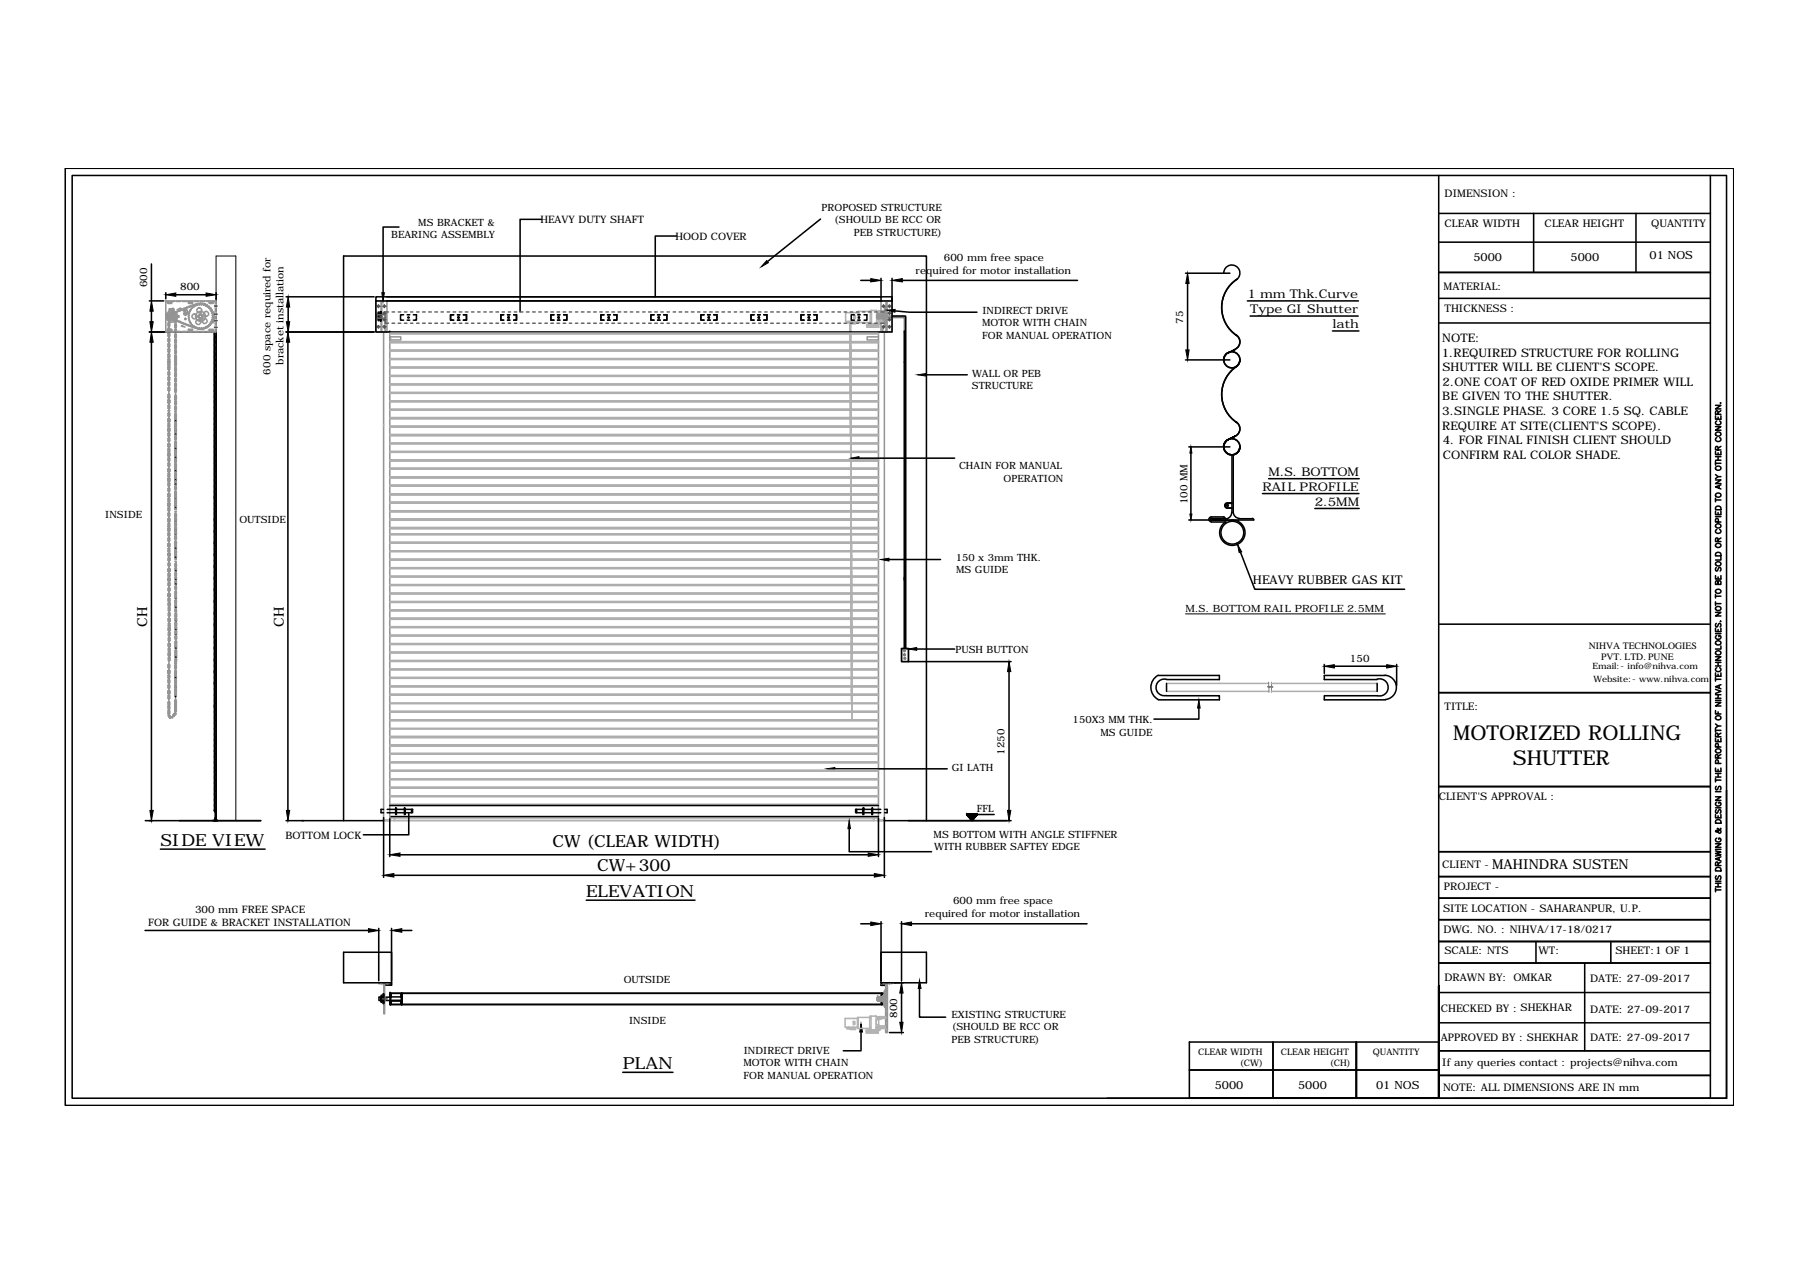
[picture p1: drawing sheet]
<svg xmlns="http://www.w3.org/2000/svg" width="297mm" height="210mm" viewBox="0 0 297 210" stroke-linecap="round" stroke-linejoin="round" font-family="sans-serif">
<defs><g id="words">
<g font-size="3.4">
<text x="239.8" y="122">MOTORIZED ROLLING</text>
<text x="249.6" y="126.2">SHUTTER</text>
</g>
<g font-size="2.8">
<text x="26.5" y="139.5">SIDE VIEW</text>
<text x="91.2" y="139.7">CW (CLEAR WIDTH)</text>
<text x="98.5" y="143.7">CW+300</text>
<text x="96.7" y="148">ELEVATION</text>
<text x="102.8" y="176.4">PLAN</text>
</g>
<g font-size="2.3">
<text x="24.3" y="103.5" transform="rotate(-90 24.3 103.5)">CH</text>
<text x="46.8" y="103.5" transform="rotate(-90 46.8 103.5)">CH</text>
</g>
<text font-size="2.2" x="246.2" y="143.4">MAHINDRA SUSTEN</text>
<g font-size="2">
<text x="205.8" y="49.2">1 mm Thk.Curve</text>
<text x="206.3" y="51.7">Type GI Shutter</text>
<text x="219.9" y="54.2">lath</text>
<text x="208.3" y="81">RAIL PROFILE</text>
<text x="209.4" y="78.6">M.S. BOTTOM</text>
<text x="217" y="83.5">2.5MM</text>
<text x="206.8" y="96.4">HEAVY RUBBER GAS KIT</text>
</g>
<g font-size="1.9">
<text x="243.1" y="43">5000</text>
<text x="259.2" y="43">5000</text>
<text x="272.2" y="42.8">01 NOS</text>
<text x="237.9" y="58.8">1.REQUIRED STRUCTURE FOR ROLLING</text>
<text x="238" y="56.4">NOTE:</text>
<text x="238.1" y="61.3">SHUTTER WILL BE CLIENT'S SCOPE.</text>
<text x="238.1" y="63.7">2.ONE COAT OF RED OXIDE PRIMER WILL</text>
<text x="238" y="66.1">BE GIVEN TO THE SHUTTER.</text>
<text x="238" y="68.5">3.SINGLE PHASE. 3 CORE 1.5 SQ. CABLE</text>
<text x="238" y="70.9">REQUIRE AT SITE(CLIENT'S SCOPE).</text>
<text x="238.1" y="73.3">4. FOR FINAL FINISH CLIENT SHOULD</text>
<text x="238.1" y="75.7">CONFIRM RAL COLOR SHADE.</text>
<text x="200.5" y="179.7">5000</text>
<text x="214.2" y="179.7">5000</text>
<text x="227.1" y="179.7">01 NOS</text>
</g>
<g font-size="1.7">
<text x="135.6" y="34.8">PROPOSED STRUCTURE</text>
<text x="238.4" y="32.5">DIMENSION :</text>
<text x="64.6" y="39.3">BEARING ASSEMBLY</text>
<text x="69" y="37.3">MS BRACKET &amp;</text>
<text x="89.2" y="36.8">HEAVY DUTY SHAFT</text>
<text x="111.5" y="39.6">HOOD COVER</text>
<text x="137.7" y="36.9">(SHOULD BE RCC OR</text>
<text x="140.9" y="38.9">PEB STRUCTURE)</text>
<text x="238.4" y="37.4">CLEAR WIDTH</text>
<text x="254.9" y="37.4">CLEAR HEIGHT</text>
<text x="272.5" y="37.4">QUANTITY</text>
<text x="24.3" y="47.4" transform="rotate(-90 24.3 47.4)">600</text>
<text x="29.7" y="47.9">800</text>
<text x="151.1" y="45.2">required for motor installation</text>
<text x="155.8" y="43.1">600 mm free space</text>
<text x="238.2" y="47.9">MATERIAL:</text>
<text x="162.1" y="53.8">MOTOR WITH CHAIN</text>
<text x="162.1" y="51.8">INDIRECT DRIVE</text>
<text x="195.3" y="53.4" transform="rotate(-90 195.3 53.4)">75</text>
<text x="238.4" y="51.6">THICKNESS :</text>
<text x="162.1" y="55.9">FOR MANUAL OPERATION</text>
<text x="44.6" y="61.8" transform="rotate(-90 44.6 61.8)">600 space required for</text>
<text x="46.8" y="60.2" transform="rotate(-90 46.8 60.2)">bracket installation</text>
<text x="160.4" y="64.2">STRUCTURE</text>
<text x="160.4" y="62.1">WALL OR PEB</text>
<text x="158.3" y="77.4">CHAIN FOR MANUAL</text>
<text x="165.6" y="79.5">OPERATION</text>
<text x="196" y="83.2" transform="rotate(-90 196 83.2)">100 MM</text>
<text x="17.4" y="85.5">INSIDE</text>
<text x="39.5" y="86.3">OUTSIDE</text>
<text x="157.7" y="92.5">150 x 3mm THK.</text>
<text x="157.8" y="94.5">MS GUIDE</text>
<text x="195.6" y="100.9">M.S. BOTTOM RAIL PROFILE 2.5MM</text>
<text x="157.7" y="107.8">PUSH BUTTON</text>
<text x="222.8" y="109.3">150</text>
<text x="177" y="119.4">150X3 MM THK.</text>
<text x="238.4" y="117.2">TITLE:</text>
<text x="165.8" y="124.5" transform="rotate(-90 165.8 124.5)">1250</text>
<text x="181.6" y="121.4">MS GUIDE</text>
<text x="157.1" y="127.3">GI LATH</text>
<text x="237.4" y="132">CLIENT'S APPROVAL :</text>
<text x="161.2" y="134">FFL</text>
<text x="47.1" y="138.4">BOTTOM LOCK</text>
<text x="154.1" y="138.3">MS BOTTOM WITH ANGLE STIFFNER</text>
<text x="154.1" y="140.3">WITH RUBBER SAFTEY EDGE</text>
<text x="238" y="143.2">CLIENT -</text>
<text x="157.3" y="149.2">600 mm free space</text>
<text x="238.3" y="146.9">PROJECT -</text>
<text x="24.4" y="152.8">FOR GUIDE &amp; BRACKET INSTALLATION</text>
<text x="32.2" y="150.7">300 mm FREE SPACE</text>
<text x="152.6" y="151.4">required for motor installation</text>
<text x="238.1" y="150.5">SITE LOCATION - SAHARANPUR, U.P.</text>
<text x="238.2" y="154">DWG. NO. : NIHVA/17-18/0217</text>
<text x="238.4" y="157.5">SCALE: NTS</text>
<text x="238.4" y="161.9">DRAWN BY: OMKAR</text>
<text x="253.9" y="157.4">WT:</text>
<text x="266.6" y="157.5">SHEET:1 OF 1</text>
<text x="102.9" y="162.1">OUTSIDE</text>
<text x="148.1" y="167.9" transform="rotate(-90 148.1 167.9)">800</text>
<text x="157" y="167.9">EXISTING STRUCTURE</text>
<text x="237.8" y="166.9">CHECKED BY : SHEKHAR</text>
<text x="262.4" y="162.1">DATE: 27-09-2017</text>
<text x="262.4" y="167.1">DATE: 27-09-2017</text>
<text x="103.8" y="169">INSIDE</text>
<text x="122.7" y="173.9">INDIRECT DRIVE</text>
<text x="157" y="172.1">PEB STRUCTURE)</text>
<text x="157.1" y="170">(SHOULD BE RCC OR</text>
<text x="237.8" y="171.7">APPROVED BY : SHEKHAR</text>
<text x="262.4" y="171.7">DATE: 27-09-2017</text>
<text x="122.7" y="175.9">MOTOR WITH CHAIN</text>
<text x="122.7" y="178">FOR MANUAL OPERATION</text>
<text x="238" y="175.9">If any queries contact : projects@nihva.com</text>
<text x="238.1" y="180">NOTE: ALL DIMENSIONS ARE IN mm</text>
</g>
<g font-size="1.6">
<text x="262.2" y="107">NIHVA TECHNOLOGIES</text>
<text x="264.2" y="108.8">PVT. LTD. PUNE</text>
</g>
<g font-size="1.5">
<text x="197.7" y="174">CLEAR WIDTH</text>
<text x="204.6" y="175.9">(CW)</text>
<text x="211.4" y="174.1">CLEAR HEIGHT</text>
<text x="219.4" y="176">(CH)</text>
<text x="226.5" y="174.1">QUANTITY</text>
</g>
<g font-size="1.4">
<text x="262.8" y="110.4">Email:- info@nihva.com</text>
<text x="262.9" y="112.6">Website:- www.nihva.com</text>
</g>
</g></defs>
<!-- layer: 0 -->
<g fill="none" stroke="#aeaeae" stroke-width=".25">
<path d="M64.3 59.3h80.7M64.3 59.2h80.7M64.3 57.9h80.7M64.3 57.8h80.7M64.3 56.5h80.7M64.3 56.4h80.7M64.3 55.1h80.7M64.3 55h80.7M63.3 70.3h.1M64.3 71.9h80.7M64.3 71.7h80.7M64.3 70.5h80.7"/>
<path d="M64.3 70.3h80.7M64.3 69.1h80.7M64.3 68.9h80.7M64.3 67.7h80.7M64.3 67.6h80.7M64.3 66.3h80.7M64.3 66.2h80.7M64.3 64.9h80.7M64.3 64.8h80.7M64.3 63.5h80.7M64.3 63.4h80.7M64.3 62.1h80.7"/>
<path d="M64.3 62h80.7M64.3 60.7h80.7M64.3 60.6h80.7M64.3 76h80.7M64.3 75.9h80.7M64.3 74.6h80.7M64.3 74.5h80.7M64.3 73.2h80.7M64.3 73.1h80.7M64.3 77.4h80.7M64.3 77.3h80.7M64.3 78.8h80.7"/>
<path d="M64.3 78.7h80.7M64.3 80.2h80.7M64.3 80.1h80.7M64.3 81.6h80.7M64.3 81.5h80.7M64.3 83h80.7M64.3 82.9h80.7M64.3 84.4h80.7M64.3 84.3h80.7M64.3 85.8h80.7M64.3 85.7h80.7M64.3 87.2h80.7"/>
<path d="M64.3 87.1h80.7M64.3 99.4h80.7M64.3 99.3h80.7M64.3 98h80.7M64.3 97.9h80.7M64.3 96.6h80.7M64.3 96.5h80.7M64.3 95.2h80.7M64.3 95.1h80.7M64.3 93.8h80.7M64.3 93.7h80.7M64.3 92.4h80.7"/>
<path d="M64.3 92.3h80.7M64.3 91h80.7M64.3 90.9h80.7M64.3 89.6h80.7M64.3 89.5h80.7M64.3 88.2h80.7M64.3 88.1h80.7M64.3 118.9h80.7M64.3 118.8h80.7M64.3 117.5h80.7M64.3 117.4h80.7M64.3 116.1h80.7"/>
<path d="M64.3 116h80.7M64.3 114.7h80.7M64.3 114.6h80.7M64.3 113.3h80.7M64.3 113.2h80.7M64.3 111.9h80.7M64.3 111.8h80.7M64.3 110.5h80.7M64.3 110.4h80.7M64.3 109.1h80.7M64.3 109h80.7M64.3 107.7h80.7"/>
<path d="M64.3 107.6h80.7M64.3 106.3h80.7M64.3 106.2h80.7M64.3 104.9h80.7M64.3 104.8h80.7M64.3 103.5h80.7M64.3 103.4h80.7M64.3 102.2h80.7M64.3 102h80.7M64.3 100.8h80.7M64.3 100.6h80.7M192.5 114.1h16.9"/>
<path d="M192.5 112.8h16.9M209.8 114.1h17.5M209.8 112.8h17.5M64.3 132.7h80.7M64.3 131.4h80.7M64.3 131.3h80.7M64.3 130h80.7M64.3 129.9h80.7M64.3 128.7h80.7M64.3 128.5h80.7M64.3 127.3h80.7M64.3 127.1h80.7"/>
<path d="M64.3 125.9h80.7M64.3 125.7h80.7M64.3 124.5h80.7M64.3 124.3h80.7M64.3 123.1h80.7M64.3 122.9h80.7M64.3 121.7h80.7M64.3 121.5h80.7M64.3 120.3h80.7M64.3 120.2h80.7"/>
</g>
<g fill="none" stroke="#959595" stroke-width=".25">
<path d="M27.4 54.7h.3M27.4 49.7h.3M27.7 49.8l-.1 .1 .1 .1M27.7 49.9h.6M27.7 50.1h.6M28 51.1l.6 .1zM28 51l.1 .1zM28 52.2h.1M28.1 54.7h.7M28.1 49.7h.7M28.1 52.2v.1M28.1 51.1h.1"/>
<path d="M28.1 52.4h.1M28.1 52.2h.1M28.2 52.1h-.1M28.2 52.3v.1M28.2 52.1l-.1 .1M28.2 51v.1zM28.2 51.9h.1M28.2 51.9a.36 .36 0 0 0 0 .6l2.2 1 2.3 .8M28.2 52a20.7 20.7 0 0 1 4.9-1.8 2.05 2.05 0 0 1 2 2.3 2.05 2.05 0 0 1-2.4 1.7M28.2 52v.1M28.2 52.4v.1l.1-.1M28.2 52a.28 .28 0 0 0 0 .5l2.2 .9 2.3 .8"/>
<path d="M28.2 52h.1M28.3 52.4h.1M28.3 49.8l.1 .1-.1 .1M28.3 54.4l.1 .1-.1 .1M28.3 54.4h-.6l-.1 .1 .1 .1h.6M28.3 52h.1M28.4 52h.1M28.4 51l.1 .1zM28.4 51.9h.1M28.4 52.6h.1M28.4 52.4l-.1 .1M28.5 52h.1"/>
<path d="M28.5 52v.1M28.5 51.1h.1M28.5 52.4h.1M28.5 51h.1M28.5 51v.1v-.1M28.6 52.1h.1M28.6 52.2h.1M28.6 52.2l-.1 .2M28.6 52.1v.1M28.6 51.1h.1M28.7 51.7h.1M28.7 52.7h.1"/>
<path d="M28.7 51.4v-.4h-.8v.4M29 51.6h.1M29 52.8h.1M29.1 54.7h.7M29.1 49.7h.7M29.2 51.5h.1M29.2 53h.1M29.3 52.1h.2v.2h-.2M29.5 52.1v.2M29.5 51.4h.1M29.5 53.1h.1M29.6 50.9h.2l-.2 .1z"/>
<path d="M29.6 50.9l-.4 .2M29.7 51.3h.1M29.7 53.2h.1M29.9 53.8h.3l-.1 .1zM30 51.1h.1M30 53.3h.1M30.1 54.7h.7M30.1 49.7h.7M30.2 53.8l.3 .2M30.3 51h.1M30.3 53.4h.1M30.4 51.4l.1 .2"/>
<path d="M30.4 51.5l-.1 .2 .2 .3h.1l.3-.2M30.5 51.3l.1-.2-.3-.1-.1 .2 .2 .2M30.5 50.9h.1M30.5 53.5h.1M30.5 51.4l.1 .1M30.6 51.5l.2 .1M30.7 51.2h.2l-.1 .1zM30.8 51.2l.2 .3M30.8 50.8h.1M30.8 53.6h.1M30.8 51.6h.1M31.1 50.7h.1"/>
<path d="M31.1 53.7h.1M31.1 54.7h.7M31.1 49.7h.7M31.1 49.8l-.1 .1 .1 .1M31.2 54.3l-.2 .1 .2 .1M31.2 51.6l-.3 .1M31.2 49.9h.5M31.2 50.1h.5M31.2 54.6h.5M31.2 54.4h.5M31.2 52.4h.1M31.2 52v.1"/>
<path d="M31.2 52.1h-.1v.2l.1 .1M31.2 52.4l-.1 .1 .2 .2M31.2 51.7l-.3 .1M31.2 52.7h.1M31.3 52.7l-.1 .3h.2M31.3 51.7l-.2 .2 .1 .1M31.3 51.4h-.1l.1 .3-.1-.1M31.3 50.6h.1M31.3 53.8h.1M31.4 51.4h-.1M31.4 53l-.1 .2 .1 .1h.1M31.5 51.1h-.1l-.1 .2 .1 .1"/>
<path d="M31.5 51.1h.1M31.6 53.3v.3h.1M31.6 50.5h.1M31.6 53.9h.1M31.7 54.3l.1 .1-.1 .1M31.7 49.8l.1 .1-.1 .1M31.7 53.6v.1l.3 .1M31.8 50.5h.1M31.8 54h.1M32 50.6l-.3 .1v.2l-.1-.1v.3M32 53.8h.1M32 53.8l.2 .3 .1-.1 .2 .2 .1-.1 .3 .2v-.2"/>
<path d="M32.1 50.4h.1M32.1 54.1h.1M32.1 54.7h.7M32.1 49.7h.7M32.3 50.5l-.1-.1-.2 .3M32.3 50.3h.1M32.3 54.1h.1M32.6 50.2h.1M32.6 54.2h.1M32.6 50.4l-.1-.2-.2 .3M32.6 50.1a2.14 2.14 0 0 1 2.6 2.1 2.14 2.14 0 0 1-2.6 2.1M32.7 50.2l-2.6 .9-1.9 .8"/>
<path d="M32.7 52.3l.3 .3M32.7 52.1l.2 .1-.2 .1M32.9 50.2h.1M32.9 50.3v-.1l-.2 .1M32.9 54.3h.1M33 50.3v-.1l.3 .1M33 51.8l-.3 .3M33 51.8l.1 .1 .1-.1M33 52.6l.1-.1 .1 .1M33.1 50.1h.1M33.1 54.7h.7M33.1 49.7h.7"/>
<path d="M33.2 51.8l.3 .3-.1 .1 .1 .1-.1 .2-.2 .1M33.2 50.3h.1M33.3 54.1l-.1 .2h-.2v-.2M33.3 50.3l.1-.1h.2v.1M33.3 54.3h.1M33.4 50.2h.1M33.6 50.4h.1M33.6 54.1h.1M33.6 50.3l.2-.1 .1 .1v.2M33.6 54.1l-.2 .2-.1-.2M33.6 54.2h.1M33.7 50.2h.1"/>
<path d="M33.9 54.1h.1M33.9 54l-.1 .2-.2-.1M33.9 50.3h.1M33.9 54h.1M34 50.5l.1-.1 .1 .1v.2M34.1 54.1h.1M34.1 54.7h.7M34.1 49.7h.7M34.2 50.4h.1M34.2 53.8h.1M34.2 53.8l-.1 .3-.1-.1M34.3 50.6h.1l.1 .2"/>
<path d="M34.3 53.9h.1M34.4 50.8l.1 .1M34.5 53.6h-.1M34.5 53.6v.1l-.2 .1M34.5 50.9l.3 .1-.1 .1M34.5 50.7h.1M34.6 53.7h.1M34.6 49.8l-.1 .1 .1 .1M34.6 54.4l-.1 .1 .1 .1M34.6 49.9h.5M34.6 50.1h.5M34.6 54.6h.6"/>
<path d="M34.6 54.4h.6M34.7 53.3l.1 .2-.3 .1M34.7 53.3h.1M34.7 51.1h.2v.2l-.1 .1M34.7 53.6h.1M34.8 50.9h.1M34.9 53h-.1M34.9 53v.2v.1h-.2M34.9 51.4h.1v.3M34.9 53.3h.1M34.9 51.1h.1M35 51.7h.1"/>
<path d="M35 52.7h.1M35 52.7v.3h-.1M35 51.7l.1 .1v.2M35 52v.1M35 52.4h.1M35 53.1h.1M35 51.4h.1M35.1 52.4v.3h-.1M35.1 52.1h.1v.2l-.1 .1M35.1 52.9h.1M35.1 51.6h.1M35.1 49.8l.1 .1-.1 .1"/>
<path d="M35.1 54.4l.1 .1-.1 .1M35.2 52.6h.1M35.2 54.7h.3M35.2 49.7h.3M35.2 52.4h.1M35.2 52.1h.1M35.2 51.9h.1M35.2 52.9l.2 .1-.2 .3zM35.3 51.5a2.05 2.05 0 0 1 0 1.4M35.5 49.7h-8.1v5.1h8.1M35.5 49.7h.2v5.1h-.2M35.5 49.7v5.1"/>
<path d="M62 49.7h1.9v5.1h-1.9zM62 54.8h1.9M62.9 49.7v5.1M63 49.7v5.1M64.3 55.6h1.8v.5h-1.8M64.4 55.9h.1M144.8 51.9v.6M144.8 51.8h.1M144.8 51.8v.3h.2M144.8 52.6h.1M144.8 52.4h.1M144.8 51.9v.6z"/>
<path d="M144.8 52.1h.1M145 54.8h.9v80.5h-.2M145 54.8v80.6h.9M145 55.6h-1.9v.5h1.9M145 54.8h.9M145 52.5h.7h-.7v-.1h-.2v.2h.9M145 52.4h-.2v.2M145 52.4h.1M145.1 52h-.4v.5h.4M145.2 52h.2M145.2 52.5h.2M145.4 51.3v-1.6h1.8v5.1h-1.8v-1.4"/>
<path d="M145.5 52h.2M145.5 52.5h.2M145.7 51.8h-.9v.3h.2v-.2h.7h-.7M145.7 52.2h-.9h.9M145.8 51.6v1.1zM145.8 51.6h.1v1.1h-.1M145.8 52h.2M145.8 52.5h.2M146.1 49.7h.2v5.1h-.2l.2-.1v-5zM146.1 50.8l-.1 1.4v-1.1l-.1 .1v2.1l.1 .1v-1.2l.1 1.4M146.1 50.8h.1M146.1 50.7h.2l-.1 1 .1 2h-.2z"/>
<path d="M146.1 53.6h.1M146.1 52h.2M146.1 52.5h.2M146.2 52.2l.1 1.5M146.2 49.7v5.1M146.3 50.7h.1M146.3 50.7l-.1 1.5M146.3 53.7h.1M146.3 53h.1M146.3 51.4h.1M146.3 51.5h.1M146.4 49.7v5.1"/>
<path d="M27.9 66.5v.3M29 66.8v.3M27.9 117.8l-.1 .2M64.3 105.2v-50.4h-1v80.5h.3M64.3 104.4v30.6M63.3 135.4h1M63.7 135.3h.2M64.1 135.3h.2M145 135.3h.2M145.3 135.3h.3M62.5 162.2h1.8v.1h-1.8zM62.5 162.3h.1"/>
<path d="M63.3 162.3h.2v5h-.2zM144.8 164.6v.5M144.8 164.5h.1M144.8 164.5v.2h.2M144.8 164.7h.1M144.8 165h.1M144.8 164.5v.6zM145 164.7h.1M145 165h-.2v.2M145 165h.1M145 164.6h-.3v.5h.9M145.1 164.6h.2"/>
<path d="M145.4 162.2h1.8v.1h-1.8zM145.4 164.6h.2M145.6 164.5h-.8v.2h.2v-.1h.6h-.6M145.6 165.1h-.6v-.1h-.2v.2h.8M145.6 164.4l.1-.1v1zM145.6 164.8h-.8h.8M145.7 164.3h.2v1h-.2M145.7 164.6h.2M145.7 165.1h.2M146 163.6l-.1 1.2v-1v.1v1.9v.1v-1.1l.1 1.3M146 163.6h.1M146 163.4h.1v2.8h-.1z"/>
<path d="M146 166.1h.1M146 164.6h.1M146 165.1h.1M146.1 164.8v1.4M146.1 162.3h.3v8.1h-.3zM146.1 163.4h.1M146.1 163.4v1.4M146.1 166.2h.1M146.1 164.3v1.1M146.4 162.3v.3M146.4 163v.7M146.4 164v.7"/>
<path d="M146.4 165v.7M146.4 166v.7M146.4 167v.7M146.4 168v.7M146.4 169v.7M146.4 170.1v.3"/>
<circle cx="27.9" cy="53" r=".06"/>
<circle cx="27.9" cy="51.4" r=".06"/>
<circle cx="28" cy="52.1" r=".02"/>
<circle cx="28.1" cy="52.4" r=".02"/>
<circle cx="28.1" cy="51.9" r=".02"/>
<circle cx="28.4" cy="52.2" r=".95"/>
<circle cx="28.4" cy="52.2" r=".74"/>
<circle cx="28.4" cy="52.2" r=".53"/>
<circle cx="28.4" cy="52.2" r=".06"/>
<circle cx="28.4" cy="52.6" r=".02"/>
<circle cx="28.4" cy="51.8" r=".02"/>
<circle cx="28.7" cy="52.7" r=".02"/>
<circle cx="28.7" cy="51.7" r=".02"/>
<circle cx="28.9" cy="51.6" r=".02"/>
<circle cx="28.9" cy="52.8" r=".02"/>
<circle cx="29.2" cy="52.2" r=".06"/>
<circle cx="29.2" cy="51.5" r=".02"/>
<circle cx="29.2" cy="52.9" r=".02"/>
<circle cx="29.5" cy="53.1" r=".02"/>
<circle cx="29.5" cy="51.3" r=".02"/>
<circle cx="29.7" cy="53.1" r=".02"/>
<circle cx="29.7" cy="51.2" r=".02"/>
<circle cx="30" cy="53.3" r=".02"/>
<circle cx="30" cy="51.1" r=".02"/>
<circle cx="30.3" cy="53.4" r=".02"/>
<circle cx="30.3" cy="51" r=".02"/>
<circle cx="30.4" cy="51.2" r=".06"/>
<circle cx="30.5" cy="53.5" r=".02"/>
<circle cx="30.5" cy="50.9" r=".02"/>
<circle cx="30.6" cy="52.6" r=".11"/>
<circle cx="30.6" cy="51.8" r=".11"/>
<circle cx="30.6" cy="51.8" r=".02"/>
<circle cx="30.6" cy="52.6" r=".02"/>
<circle cx="30.8" cy="53.6" r=".02"/>
<circle cx="30.8" cy="50.8" r=".02"/>
<circle cx="31.1" cy="53.7" r=".02"/>
<circle cx="31.1" cy="50.7" r=".02"/>
<circle cx="31.3" cy="53.8" r=".02"/>
<circle cx="31.3" cy="50.6" r=".02"/>
<circle cx="31.5" cy="50.5" r=".02"/>
<circle cx="31.5" cy="53.9" r=".02"/>
<circle cx="31.8" cy="54" r=".02"/>
<circle cx="31.8" cy="50.4" r=".02"/>
<circle cx="32" cy="50.4" r=".02"/>
<circle cx="32" cy="54" r=".02"/>
<circle cx="32.1" cy="52.2" r=".4"/>
<circle cx="32.3" cy="54.1" r=".02"/>
<circle cx="32.3" cy="50.3" r=".02"/>
<circle cx="32.5" cy="52.2" r=".06"/>
<circle cx="32.5" cy="50.2" r=".02"/>
<circle cx="32.6" cy="54.2" r=".02"/>
<circle cx="32.7" cy="53.1" r=".4"/>
<circle cx="32.8" cy="50.1" r=".02"/>
<circle cx="32.9" cy="51.2" r=".4"/>
<circle cx="32.9" cy="54.3" r=".02"/>
<circle cx="33.1" cy="52.2" r=".83"/>
<circle cx="33.1" cy="52.2" r=".23"/>
<circle cx="33.1" cy="51.6" r=".06"/>
<circle cx="33.1" cy="52.8" r=".06"/>
<circle cx="33.1" cy="50.1" r=".02"/>
<circle cx="33.3" cy="54.3" r=".02"/>
<circle cx="33.4" cy="50.1" r=".02"/>
<circle cx="33.6" cy="54.2" r=".02"/>
<circle cx="33.6" cy="50.2" r=".02"/>
<circle cx="33.7" cy="52.2" r=".06"/>
<circle cx="33.8" cy="53" r=".4"/>
<circle cx="33.9" cy="54.1" r=".02"/>
<circle cx="33.9" cy="50.3" r=".02"/>
<circle cx="34" cy="51.8" r=".4"/>
<circle cx="34.1" cy="54" r=".02"/>
<circle cx="34.2" cy="50.4" r=".02"/>
<circle cx="34.3" cy="53.9" r=".02"/>
<circle cx="34.5" cy="50.7" r=".02"/>
<circle cx="34.5" cy="53.7" r=".02"/>
<circle cx="34.7" cy="53.5" r=".02"/>
<circle cx="34.7" cy="50.9" r=".02"/>
<circle cx="34.9" cy="53.3" r=".02"/>
<circle cx="34.9" cy="51.1" r=".02"/>
<circle cx="35" cy="53.1" r=".02"/>
<circle cx="35" cy="51.4" r=".02"/>
<circle cx="35.1" cy="51.6" r=".02"/>
<circle cx="35.1" cy="52.9" r=".02"/>
<circle cx="35.1" cy="52.6" r=".02"/>
<circle cx="35.2" cy="52.1" r=".02"/>
<circle cx="35.2" cy="52.3" r=".02"/>
<circle cx="35.2" cy="51.8" r=".02"/>
<circle cx="62.4" cy="52.7" r=".15"/>
<circle cx="62.4" cy="50.5" r=".15"/>
<circle cx="62.4" cy="51.7" r=".15"/>
<circle cx="62.4" cy="53.9" r=".15"/>
<circle cx="63.4" cy="51.7" r=".15"/>
<circle cx="63.4" cy="52.7" r=".15"/>
<circle cx="63.4" cy="50.5" r=".15"/>
<circle cx="63.4" cy="53.9" r=".15"/>
<circle cx="145.8" cy="53.9" r=".15"/>
<circle cx="145.8" cy="50.5" r=".15"/>
<circle cx="146.8" cy="51.7" r=".15"/>
<circle cx="146.8" cy="53.9" r=".15"/>
<circle cx="146.8" cy="52.7" r=".15"/>
<circle cx="146.8" cy="50.5" r=".15"/>
</g>
<path d="M63.6 53.3v1.5h-1.6M145.7 54.1v.7h1.5" fill="none" stroke="#929292" stroke-width=".25"/>
<g fill="none" stroke="#696969" stroke-width=".25">
<path d="M63.6 52.7h.1M63.6 51.9h-1.4v.6h1.4M63.7 51.5v1.8M64.1 51.5h-.5v1.8h.5M64.7 53.3h.4M64.7 51.5h.4M65.7 53.3h.4M65.7 51.5h.4M66.7 53.3h.5M66.7 51.5h.5M67.7 53.3h.4M67.7 51.5h.4"/>
<path d="M68.8 53.3h.3M68.8 51.5h.3M69.7 53.3h.5M69.7 51.5h.5M70.8 53.3h.4M70.8 51.5h.4M71.8 53.3h.4M71.8 51.5h.4M72.8 53.3h.4M72.8 51.5h.4M73.8 53.3h.4M73.8 51.5h.4"/>
<path d="M74.8 53.3h.4M74.8 51.5h.4M75.8 53.3h.4M75.8 51.5h.4M76.8 53.3h.4M76.8 51.5h.4M77.8 53.3h.4M77.8 51.5h.4M78.8 53.3h.4M78.8 51.5h.4M79.9 53.3h.3M79.9 51.5h.3"/>
<path d="M80.8 53.3h.5M80.8 51.5h.5M81.8 53.3h.5M81.8 51.5h.5M82.9 53.3h.3M82.9 51.5h.3M83.9 53.3h.4M83.9 51.5h.4M84.9 53.3h.4M84.9 51.5h.4M85.9 53.3h.4M85.9 51.5h.4"/>
<path d="M86.9 53.3h.4M86.9 51.5h.4M87.9 53.3h.4M87.9 51.5h.4M88.9 53.3h.4M88.9 51.5h.4M89.9 53.3h.4M89.9 51.5h.4M90.9 53.3h.4M90.9 51.5h.4M91.9 53.3h.4M91.9 51.5h.4"/>
<path d="M92.9 53.3h.5M92.9 51.5h.5M94 53.3h.3M94 51.5h.3M95 53.3h.3M95 51.5h.3M95.9 53.3h.5M95.9 51.5h.5M97 53.3h.4M97 51.5h.4M98 53.3h.4M98 51.5h.4"/>
<path d="M99 53.3h.4M99 51.5h.4M100 53.3h.4M100 51.5h.4M101 53.3h.4M101 51.5h.4M102 53.3h.4M102 51.5h.4M103 53.3h.4M103 51.5h.4M104 53.3h.4M104 51.5h.4"/>
<path d="M105 53.3h.4M105 51.5h.4M106.1 53.3h.3M106.1 51.5h.3M107 53.3h.5M107 51.5h.5M108 53.3h.5M108 51.5h.5M109.1 53.3h.3M109.1 51.5h.3M110.1 53.3h.4M110.1 51.5h.4"/>
<path d="M111.1 53.3h.4M111.1 51.5h.4M112.1 53.3h.4M112.1 51.5h.4M113.1 53.3h.4M113.1 51.5h.4M114.1 53.3h.4M114.1 51.5h.4M115.1 53.3h.4M115.1 51.5h.4M116.1 53.3h.4M116.1 51.5h.4"/>
<path d="M117.1 53.3h.4M117.1 51.5h.4M118.1 53.3h.4M118.1 51.5h.4M119.1 53.3h.5M119.1 51.5h.5M120.2 53.3h.3M120.2 51.5h.3M121.2 53.3h.4M121.2 51.5h.4M122.1 53.3h.5M122.1 51.5h.5"/>
<path d="M123.2 53.3h.4M123.2 51.5h.4M124.2 53.3h.4M124.2 51.5h.4M125.2 53.3h.4M125.2 51.5h.4M126.2 53.3h.4M126.2 51.5h.4M127.2 53.3h.4M127.2 51.5h.4M128.2 53.3h.4M128.2 51.5h.4"/>
<path d="M129.2 53.3h.4M129.2 51.5h.4M130.2 53.3h.4M130.2 51.5h.4M131.2 53.3h.4M131.2 51.5h.4M132.3 53.3h.3M132.3 51.5h.3M133.2 53.3h.5M133.2 51.5h.5M134.3 53.3h.4M134.3 51.5h.4"/>
<path d="M135.3 53.3h.4M135.3 51.5h.4M136.3 53.3h.4M136.3 51.5h.4M137.3 53.3h.4M137.3 51.5h.4M138.3 53.3h.4M138.3 51.5h.4M139.3 53.3h.4M139.3 51.5h.4M140.3 53.3h.4M140.3 51.5h.4"/>
<path d="M141.3 53.3h.4M141.3 51.5h.4M142.3 53.3h.4M142.3 51.5h.4M143.3 53.3h.4M143.3 51.5h.4M144.3 53.3h.5M144.3 51.5h.5M145.3 51.5h.6v1.9M145.3 53.3h.6M145.8 51.5v1.9"/>
</g>
<path d="M63.7 52.1l-.1 .1" fill="none" stroke="#7c7c7c" stroke-width=".25"/>
<g fill="none" stroke="#000" stroke-width=".25">
<path d="M10.8 27.8h275.3v154.6h-275.3zM11.9 29h273v152.2h-273zM65.8 37.5h-2.6v10.8M89.3 36.2h-3.5v15.3M111.6 38.9h-3.5v10.1M135.4 36.2l-8.8 7M237.4 29v152.2M237.4 35.2h44.9M237.4 40h44.9M253.1 35.2v9.8M270 35.2v9.8M282.3 29v152.2h-99.6"/>
<path d="M24.7 54.8h10.3M24.7 49.7h2.3M25 43.6v6.1M25 51.4v1.7M25 56.5v77.2M27.4 48.3v1M29 48.6h5M35.7 48.3v1M47.2 54.8h14.5M47.2 49h14.5M47.5 56.5v77.2M47.6 50.7v2.4"/>
<path d="M62 49.7v-.7h85.2v.7M62 49.7h85.2M62.4 51.9h.5M62.4 52.5h.5M62.4 52.2h.1M62.8 51.4h.1v1.6h-.1zM62.8 51.9h-.4v.6h.4M62.8 51.6h-.3v1.2h.3M62.8 51.6h.1M62.8 51.7h.1M62.8 52.7h.1M62.8 52.9h.1"/>
<path d="M63.9 49h81.5M64.3 54.8h.1M66.6 51.9h-.5v.9h.5M67.2 51.9h.4M67.2 52.8h.4M67.3 52.3l.2 .1-.2 .1zM68.2 51.9h.5v.9h-.5M74.9 51.9h-.5v.9h.5M75.5 51.9h.4M75.5 52.8h.4M75.6 52.3l.1 .1-.1 .1zM76.5 51.9h.5v.9h-.5"/>
<path d="M83.1 51.9h-.5v.9h.5M83.7 51.9h.4M83.7 52.8h.4M83.8 52.3h.2v.2h-.2zM84.8 51.9h.4v.9h-.4M91.4 51.9h-.5v.9h.5M92 51.9h.4M92 52.8h.4M92.1 52.3h.2v.2h-.2zM93 51.9h.5v.9h-.5M99.7 51.9h-.5v.9h.5M100.3 51.9h.4"/>
<path d="M100.3 52.8h.4M100.4 52.3l.2 .1-.2 .1zM101.3 51.9h.5v.9h-.5M107.9 51.9h-.5v.9h.5M108.5 51.9h.4M108.5 52.8h.4M108.6 52.3l.2 .1-.1 .1zM109.5 51.9h.5v.9h-.5M116.2 51.9h-.5v.9h.5M116.8 51.9h.4M116.8 52.8h.4M116.9 52.3l.2 .1-.2 .1z"/>
<path d="M117.8 51.9h.5v.9h-.5M124.4 51.9h-.5v.9h.5M125 51.9h.4M125 52.8h.4M125.2 52.3l.1 .1-.1 .1zM126 51.9h.5v.9h-.5M132.7 51.9h-.5v.9h.5M133.3 51.9h.4M133.3 52.8h.4M133.4 52.3l.2 .1-.2 .1zM134.3 51.9h.5v.9h-.5M141 51.9h-.5v.9h.5"/>
<path d="M141.6 51.9h.4M141.6 52.8h.4M141.7 52.3h.1v.2h-.1zM142 46.3h1.7M142.6 51.9h.5v.9h-.5M145.4 45.9v3.8M145.7 51.9h.5M147.2 52.2h2.3v54.8h.4v2.2h-1.1v-2.2h.4v-52.2M147.2 49.3v5.5h-85.2v-5.1M147.2 45.9v3.8M147.7 51.3l2.3 .2h11.2M148.9 46.3h28.9"/>
<path d="M149.2 54.8h.1M149.2 59.7v.1M195.6 59.4h7.4M195.6 45.1h7.4M196 46.8v10.9M201.9 45.1a1.33 1.33 0 0 1 2-1.2 1.33 1.33 0 0 1 .1 2.3M202.6 58.2a1.33 1.33 0 0 0 0 2.3 1.33 1.33 0 0 0 2-1.1M203.8 57.7l-1.2 .6 1.2-.6M203.9 55.2a1.33 1.33 0 0 1 .7 1.3 1.33 1.33 0 0 1-.8 1.1 1.33 1.33 0 0 0 .2-2.3M204.1 46.1a5.6 5.6 0 0 0 0 9.3M204.6 59.4h.1M205.8 49.7h18.4"/>
<path d="M206.3 52.2h17.8M219.9 54.6h4.4M237.4 45h44.9M237.4 49.2h44.9M237.4 53.3h44.9M29 69.6h.1M29 71.8h.1M29 74.2h.1M29 75.6h.1M29 77.9h.1M29 79.3h.1M29 71.1h.1"/>
<path d="M141.7 75.6h15.8M152.8 61.8h6.8M196.2 73.7h6.8M196.5 74.8v10M201.9 73.7h.1M202.5 72.6l1.3-.6-1.2 .6a1.33 1.33 0 0 0 0 2.3 1.33 1.33 0 0 0 2-1.2M203.3 75.1v9.5M203.6 75l-.1 .2v9.3a1.08 1.08 0 0 0 1.1 1.1M203.9 69.6a1.33 1.33 0 0 1 .7 1.2 1.33 1.33 0 0 1-.8 1.2 1.33 1.33 0 0 0 .2-2.3M204 60.5a1.33 1.33 0 0 0-.1-2.3 1.33 1.33 0 0 0-2 1.2 1.33 1.33 0 0 1 2-1.2 1.33 1.33 0 0 1 .1 2.3M204 74.8a1.33 1.33 0 0 0-.1-2.3 1.33 1.33 0 0 0-2 1.2 1.33 1.33 0 0 1 2-1.1 1.33 1.33 0 0 1 .1 2.3M204.1 60.4a5.6 5.6 0 0 0 0 9.3"/>
<path d="M204.6 73.7h.1M209.4 79h14.9M283.1 79.2h.9l-.9 .6h.9M283.1 74.5v.5h.9v-.5M283.1 70.4h.9l-.9 .6h.9M283.1 68.6v.6h.9v-.6M283.1 66.9h.9l-.9 .6h.9M283.1 76.2v.6M283.1 78.3l.4 .4M283.1 76.5h.9M283.1 75.9h.9M283.1 75.4h.9"/>
<path d="M283.1 71.5a.42 .42 0 0 1 .6-.2 .42 .42 0 0 1 .2 .6 .43 .43 0 0 1-.6 0 .43 .43 0 0 1-.2-.4zM283.2 77a.43 .43 0 0 1 .5-.1 .43 .43 0 0 1 .2 .5 .42 .42 0 0 1-.5 .2 .42 .42 0 0 1-.2-.6zM283.3 72.2a.33 .33 0 0 0-.2 .4 .33 .33 0 0 0 .3 .3h.2a.33 .33 0 0 0 .4-.3 .33 .33 0 0 0-.2-.4M283.3 69.5a.33 .33 0 0 0-.2 .3 .33 .33 0 0 0 .3 .3h.2a.33 .33 0 0 0 .4-.3 .33 .33 0 0 0-.2-.3M283.5 74.3v-.6h-.3l-.1 .6h.9M283.5 68.4v-.5l-.3-.1-.1 .6h.9M283.5 68.8v.4M283.5 74.7v.3M283.5 75.4v.5M283.9 66.5h.1M284 78.7h-.5l-.4 .3M284 73.7l-.5 .3"/>
<path d="M284 67.8l-.5 .3M29 80.1h.1M29 83.9h.1M29 90.6h.1M29 92.1h.1M29 82.4h.1M29 86.1h.1M29 87.5v.1M29 88.3h.1M29 94.3h.1M29 95.8h.1M29 96.5h.1"/>
<path d="M29 98.8v.1M146.7 92.3h8.5M149.2 95.4h.1M149.2 95.4v.4M196.2 85.8h10.7M199.9 85.5l-.2 .2 .2 .2M199.9 85.3a.4 .4 0 0 0-.4 .4 .4 .4 0 0 0 .4 .4M199.9 85.3h2M199.9 85.6h2.3M199.9 86.1h2.4M199.9 85.9h2.9M200.2 85.6l-.2 .2"/>
<path d="M200.2 85.6h2.3M201.9 85.3l.3 .2M202.6 83a.4 .4 0 0 0-.4 .4 .4 .4 0 0 0 .4 .4h.7M202.6 83.1h.7M202.8 85.9a2.1 2.1 0 0 1 2.6 2.3 2.1 2.1 0 0 1-3.2 1.4 2.1 2.1 0 0 1 .1-3.5M203.3 84.6a1.08 1.08 0 0 1-.8 1M203.3 83h-.7a.44 .44 0 0 0-.5 .4 .44 .44 0 0 0 .5 .5h.7M204.6 85.6h2.1M204.7 91.1l2.4 6.1h24.7M206.6 85.6h.2l.1 .2M208.3 81.4h16M217 83.9h7.3"/>
<path d="M283.1 95v.5h.9v-.5M283.1 84.4v.5h.9v-.5M283.1 82.2v.6M283.1 98.1v.6M283.1 99.3v.6M283.1 99.6h.9M283.1 98.4h.9M283.1 85.3h.9M283.1 82.5h.9M283.1 92.9a.42 .42 0 0 1 .6-.2 .42 .42 0 0 1 .2 .6 .43 .43 0 0 1-.6 .1 .43 .43 0 0 1-.2-.5zM283.1 91.3a.5 .5 0 0 1 .9 .1v.3h-.9zM283.1 89.8a.42 .42 0 0 1 .6-.1 .42 .42 0 0 1 .2 .6 .43 .43 0 0 1-.6 0 .43 .43 0 0 1-.2-.5z"/>
<path d="M283.1 83.7a.5 .5 0 0 1 .9 .1v.3h-.9zM283.2 97.3a.43 .43 0 0 1 .5 0 .43 .43 0 0 1 .2 .4 .42 .42 0 0 1-.5 .2 .42 .42 0 0 1-.2-.6zM283.2 93.6l-.1 .3 .1 .3 .2-.1 .3-.5 .3 .3-.1 .3M283.2 86.5a.43 .43 0 0 1 .5 0 .43 .43 0 0 1 .2 .5 .42 .42 0 0 1-.5 .1 .42 .42 0 0 1-.2-.6zM283.2 81.4a.43 .43 0 0 1 .5 0 .43 .43 0 0 1 .2 .5 .42 .42 0 0 1-.5 .1 .42 .42 0 0 1-.2-.6zM283.3 87.4a.33 .33 0 0 0-.2 .3 .33 .33 0 0 0 .3 .3h.2a.33 .33 0 0 0 .4-.3 .33 .33 0 0 0-.2-.3M283.5 96.1l.2-.3 .2 .1 .1 .2v.3h-.9l.1-.5h.3v.5M283.5 89.4v-.5l-.3-.1-.1 .6h.9M283.5 84.6v.3M283.5 95.2v.3M283.6 86.1l-.1-.5h-.3l-.1 .5h.9M283.7 80.1v.5"/>
<path d="M284 91.9v.5h-.9M284 80l-.9 .3 .9 .4M284 88.8l-.5 .3M29 112h.1M29 109.9h.1M29 113.5h.1M29 114.9v.1M29 100.4h.1M29 104.1h.1M29 107.1h.1M29 108.6h.1M29 102.5v.1"/>
<path d="M29 104.7v.1M149.9 109.2h16.9M151.3 107.1h6.2M166.5 110.8v22.9M191.1 111.4a2.26 2.26 0 0 0 0 4M191.1 111.5h10.1v.6h-8.7M192.5 112.1a1.38 1.38 0 0 0-1.7 1.3 1.38 1.38 0 0 0 1.7 1.4M192.5 114.8h8.7v.7h-10.1M192.5 112.8v1.3M197.8 116.8v1.9h-7.4M218.5 109.6v1.5M220.2 109.9h8.6"/>
<path d="M227.3 112.1a1.42 1.42 0 0 1 1.8 1.3 1.42 1.42 0 0 1-1.8 1.4M227.3 114.8h-8.8v.7h10.1M227.3 112.8v1.3M228.6 111.4a2.01 2.01 0 0 1 1.8 2 2.01 2.01 0 0 1-1.8 2M228.6 111.5h-10.1v.6h8.8M230.5 109.6v3.5M237.4 114.3h44.9M237.4 103h44.9M283.1 117.3v.5h.9M283.1 115.9h.9l-.9 .6h.9M283.1 113.7l.9 .4-.9 .3M283.1 111v.6h.9v-.6"/>
<path d="M283.1 108.4h.9l-.9 .6h.9M283.1 103.7v.5h.9v-.5M283.1 101h.9l-.9 .6h.9M283.1 111.8v.6M283.1 119.5l.4 .3M283.1 115.6h.9M283.1 115.2h.9M283.1 114.6h.9M283.1 112.1h.9M283.1 109.9h.9M283.1 109.3h.9M283.1 104.6h.9"/>
<path d="M283.1 118.3a.42 .42 0 0 1 .6-.2 .42 .42 0 0 1 .2 .6 .43 .43 0 0 1-.6 .1 .43 .43 0 0 1-.2-.5zM283.1 105.9a.42 .42 0 0 1 .6-.1 .42 .42 0 0 1 .2 .5 .43 .43 0 0 1-.6 .1 .43 .43 0 0 1-.2-.5zM283.1 100.2a.42 .42 0 0 1 .6-.1 .42 .42 0 0 1 .2 .6 .43 .43 0 0 1-.6 0 .43 .43 0 0 1-.2-.5zM283.2 107.5a.43 .43 0 0 1 .5-.1 .43 .43 0 0 1 .2 .5 .42 .42 0 0 1-.5 .2 .42 .42 0 0 1-.2-.6zM283.2 102.9l-.1 .2 .1 .4 .2-.1 .3-.5 .3 .2-.1 .4M283.3 110.2a.33 .33 0 0 0-.2 .4 .33 .33 0 0 0 .3 .2h.2a.33 .33 0 0 0 .4-.2 .33 .33 0 0 0-.2-.4M283.3 104.9a.33 .33 0 0 0-.2 .3 .33 .33 0 0 0 .3 .3h.2a.32 .32 0 0 0 .4-.3 .32 .32 0 0 0-.4-.3v.2M283.5 103.9v.3M283.5 109.3v.6M283.5 111.3v.3M283.5 114.6v.6M283.5 117.5v.3"/>
<path d="M283.7 113.1v.4M283.9 102.5v.1zM284 119.8h-.5l-.4 .3M284 113l-.9 .3 .9 .4M284 106.6v.5h-.9M24 135.4h19M35.4 133.8l.1-.2 .1 .2M35.5 135v.4h-.4M35.5 134.1v1.3M35.6 134.1v1.3M35.6 135.4h.3M35.6 133.9h.1"/>
<path d="M35.6 133.8v-.2h-.2l.1 .4M47.2 135.4h16.1M56.7 135.4v-93.2h96.2v93.2M63.3 134.9v9.9M63.3 133.6h-.4v.5h.4M63.9 133.6h1.4M63.9 134.1h1.4M64.3 135v6.4M64.3 134.7h80.7M64.3 132.9h80.7M65.3 133.4h.1v1h-.1zM65.4 133.6h1.3"/>
<path d="M65.4 134.1h1.3M66.7 133.4h.2v1h-.2zM66.9 133.6h1.2v.5h-1.2M67.5 134.1v3.7h-7.5M68.1 133.6h-.2v.5M137.8 126.9h18.5M140.1 136.7v3.8h13.6M141.2 133.6h.2v.5M142.4 133.6h-1.2v.5h1.2M142.4 133.4h.2v1h-.2zM142.6 133.6h1.3M142.6 134.1h1.3"/>
<path d="M143.9 133.4h.1v1h-.1zM144 133.6h1.3M144 134.1h1.3M145 135v6.4M145.9 135.4h20.9M145.9 134.9v9.9M146 133.6h.4v.5h-.4M159.5 134.4h.1M159.5 134.5h.1M159.6 134.5h.1M159.6 134.5l.1-.1-.1 .1M159.7 134.6l.1-.2-.1 .2"/>
<path d="M159.7 134.7l.1-.3-.1 .3M159.8 134.4l-.1 .3M159.8 134.7l.1-.3-.1 .3M159.8 134.7l.1-.3-.1 .4M159.9 134.8l.1-.4-.1 .5M159.9 134.4v.4zM159.9 134.9l.2-.5-.2 .5M160 134.4l-.1 .4zM160 134.9l.2-.5-.2 .6M160.1 134.4l-.2 .5zM160.1 135.1l.2-.7-.2 .7M160.2 135.2l.2-.8-.2 .8"/>
<path d="M160.3 134.4l-.2 .7 .2-.7-.2 .7 .2-.7-.2 .7 .2-.7-.2 .6 .1-.6-.1 .6 .1-.6-.1 .6 .1-.6-.1 .6 .1-.6-.2 .6M160.3 135.3l.2-.9-.2 .9M160.3 134.4l-.1 .7zM160.4 135.3l.2-.9-.2 .9M160.4 135.4l.3-1-.3 1M160.5 134.4l-.3 .8zM160.5 134.4l-.3 .9zM160.5 135.3l.3-.9-.3 1M160.5 135.3l.3-.9-.3 .9M160.5 135.2l.3-.8-.2 .8M160.6 134.4l-.3 .9zM160.6 135.1l.2-.7-.2 .7"/>
<path d="M160.7 135.1l.1-.7-.1 .7M160.7 135.1l.2-.7-.2 .7M160.8 134.4l-.2 .8M160.8 134.9l.2-.5-.3 .6M160.8 134.9l.2-.5-.2 .5M160.9 134.9l.1-.5-.1 .5M160.9 134.8l.1-.4-.1 .4M160.9 134.8l.2-.4-.2 .4M161 134.7l.1-.3-.1 .4M161 134.7l.1-.3-.1 .3M161.1 134.6v-.2v.2M161.1 134.4v.3z"/>
<path d="M161.3 134.5h-.1v-.1l-.1 .2M161.3 134.4h.1M161.3 134.4l-.9 1-.9-1h4.6M282.3 129.8h-44.9h44.9M283.1 139.2h.9l-.9 .6h.9M283.1 134.4v.6h.9v-.6M283.1 131.5h.9l-.9 .6h.9M283.1 126.7v.6h.9v-.6M283.1 121.8v.6h.9v-.6M283.1 120.2v.6M283.1 128.4v.6M283.1 133.3h.9"/>
<path d="M283.1 130.6h.9M283.1 128.7h.9M283.1 128.2h.9M283.1 127.6h.9M283.1 120.5h.9M283.1 135.4a.5 .5 0 0 1 .9 .2v.2h-.9zM283.1 123.7a.42 .42 0 0 1 .6-.1 .42 .42 0 0 1 .2 .6 .43 .43 0 0 1-.6 0 .43 .43 0 0 1-.2-.5zM283.2 133.6l-.1 .2 .1 .4 .2-.1 .3-.5 .3 .2-.1 .4M283.2 129.8l-.1 .2 .1 .3h.2l.3-.5 .3 .2-.1 .3M283.3 138.3a.33 .33 0 0 0-.2 .4 .33 .33 0 0 0 .3 .2h.2a.32 .32 0 0 0 .4-.3 .32 .32 0 0 0-.4-.3v.2M283.3 132.4a.33 .33 0 0 0-.2 .3 .33 .33 0 0 0 .3 .3h.2a.32 .32 0 0 0 .4-.3 .32 .32 0 0 0-.4-.3v.2M283.5 136.7h-.1a.53 .53 0 0 1 .5 .8h-.3l-.3-.5-.2 .2 .1 .1 .2-.1 .5-.3v-.2"/>
<path d="M283.5 125.1v-.5l-.3-.1-.1 .6h.9M283.5 121.6v-.5l-.3-.1-.1 .6h.9M283.5 122v.4M283.5 127v.3M283.5 127.6v.6M283.5 134.6v.4M283.6 126l-.1-.5-.3-.1-.1 .6h.9M283.6 123.3l-.1-.5-.3-.1-.1 .6h.9M284 124.5l-.5 .3M284 121l-.5 .3M284.9 130.4v50.8h-44.9M23.9 153.5h36.9"/>
<path d="M26.5 140.1h17.2M56.7 157.1h7.9v5.1h-7.9zM62.5 153.2v8.6M64.6 153.2v8.6M65 144.4h79.3M66 141.1h77.3M66.3 153.5h1.7M96.7 148.5h18M142 152.4h1.7M145.4 152.1v9.7M148.8 152.1v9.7M150.4 152.4h29"/>
<path d="M237.4 140.5h44.9M237.4 144.7h44.9M237.4 148.2h44.9M237.4 151.8h44.9M237.4 158.9h44.9M253.5 155.4v3.5M261.5 158.9v14.5M265.8 155.4v3.5M282.3 155.4h-44.9h44.9M283.1 140.4l.9 .2-.9 .2 .9 .3-.9 .2M283.1 146.9h.9M283.1 146.6v.6"/>
<path d="M283.1 146.3h.9M283.1 145.8h.9M283.1 145.4h.9M283.1 140.2h.9M283.1 143.3a.5 .5 0 0 1 .9 .1v.3h-.9zM283.2 144.5l-.1 .2 .1 .4 .2-.1 .3-.5 .3 .2-.1 .4M283.5 142.8v-.5h-.3l-.1 .5h.9M283.5 145.8v.5M283.7 141.5v.4M284 141.4l-.9 .3 .9 .4M284 142.2l-.5 .3M62.5 162.2h1.8v.1"/>
<path d="M62.8 165.1h.5M62.8 164.8h.1M63.2 164h.1v1.6h-.1zM63.2 164.5h-.4v.7h.4M63.2 164.3h-.3v1.1h.3M63.2 164.2h.1M63.2 164.3h.1M63.2 165.3h.1M63.2 165.5h.1M63.3 162.2v.4h1.3v-.4M63.8 162.3h-.4v.2h.4M63.9 162.3h.2"/>
<path d="M63.9 162.5h.2M64.3 162.3h.3M64.3 162.5h.3M64.4 163.9h.1M64.4 164l.1-.1-.1 .1M64.4 165.2h.1M64.4 165.8l.1-.1-.1 .1M64.4 163.9h81.3M64.4 163.9v.1M64.4 165.2v.1M64.5 164.1l-.1 .1M64.5 164.3l-.1 .1"/>
<path d="M64.5 164.5h.1M64.5 165.3l-.1 .1M64.5 165.5l-.1 .1M64.5 164.5h-2v.6h3.7M64.5 164l-.1 .1M64.5 164l-.1 .2M64.5 164.2l-.1 .1M64.5 164.2l-.1 .2M64.5 164.4l-.1 .1h1.8M64.5 164.4l-.1 .1M64.5 164.5h-.1M64.5 165.2l-.1 .1"/>
<path d="M64.5 165.4l-.1 .1M64.5 165.5l-.1 .2M64.5 165.6l-.1 .1h81.3M64.5 165.7l-.1 .1M64.5 165.1h1.9l-.2 .2M64.5 163.9v1.9M66.2 165.2l.1-.1-.1 .1M66.2 165.1v.1h-1.8M66.2 164l.1-.1-.1 .1M66.2 163.9v1.9l.2-.1M66.3 165.8l.1-.1-.1 .1M66.4 164h-.2"/>
<path d="M66.4 164.2l-.2 .1M66.4 164.4l-.2 .1M66.4 164.5h.1M66.4 165.3l-.2 .1M66.4 165.5l-.2 .1M66.4 164l-.2 .1M66.4 164l-.2 .2M66.4 164.3l-.2 .1M66.4 164.4l-.2 .1h.2M66.4 164.5h-.1M66.4 165.2l-.2 .1M66.4 165.2l-.2 .2"/>
<path d="M66.4 165.4l-.2 .1M66.4 165.4l-.2 .2M66.4 165.6l-.2 .1M66.4 163.9v1.9M102.8 177h8.3M142.1 170.3v3.1h-2.9M145.4 162.2v-5.1h7.5v5.1h-7.5h.1M145.4 162.2h1v.4h-1zM145.4 162.3h.2M145.4 162.5h.2M145.4 163.9v.6M145.4 165.2v.6"/>
<path d="M145.5 163.9v.6M145.5 165.2v.6M145.7 163.9h-81.3v1.9M145.7 163.9v1.9h-81.3M145.7 162.3h.3M145.7 162.5h.3M146.1 162.3h.2v.2h-.2M146.8 170.4h2.3M147.2 162.2h-1.8v.1M147.5 162.2h1.6M148.8 163.9v4.8M151.7 163.1v4.8h4.4"/>
<path d="M196.3 176.6h41.1M210.1 172v9.2M223.8 172v9.2M237.4 172v9.2h-13.6M237.4 162.6v18.6v-18.6v18.6v-9.2M237.4 172h-41.1v9.2h41.1h-13.6M237.4 173.4h44.9M237.4 163.8h44.9M237.4 177.5h44.9M237.4 168.8h44.9M223.8 181.2v-9.2v9.2"/>
<circle cx="202.6" cy="83.4" r=".15"/>
<circle cx="203.4" cy="87.9" r="1.88"/>
</g>
<g fill="none" stroke="#b2b2b2" stroke-width=".25">
<path d="M140.1 53v.2l-.3 .1h.3v-.3M140.3 53.3l.1 .1-.1-.1M140.3 53.3h.1M140.4 53.3h-.1M140.5 53.3h.1M140.7 53v.4h.3v-.4M140.7 53.3h.1M140.9 52.1h.3v.5h-.3zM141 52.2h.1zM141 52.5h.1zM141.2 53.4h-.8h.8M141.3 53.3l-.1 .1 .1-.1"/>
<path d="M141.3 53.3h.1M141.6 51.6h-2.1v1.4h2.1M141.7 51.9h.1M141.7 52.7h.1M141.7 51.4v1.8M143 53.6h1.9M143.1 53.9h1.8zM143.2 53.7v.2zM143.3 53.8v.1zM143.4 53.8v.1zM143.4 53.7l.1 .2zM143.6 51.2h1.1v2.2h-1.1z"/>
<path d="M143.6 51.4h-1.9l-.1 .1 .1 1.7h1.9M143.7 51.5h.1M143.7 52.4h.1M143.7 53.1h.1zM143.7 53.8l.1 .1zM143.8 53.8l.1 .1zM143.8 51.2v2.2M143.9 53.8v.1zM144 53.7h.1M144 53.7v.2v-.2M144 53.8l.1 .1zM144.1 53.8l.1 .1z"/>
<path d="M144.2 53.8v.1zM144.5 53.7v.2zM144.6 53.8v.1zM144.7 53.1h.1M144.7 53.8v.1zM144.7 53.2h.4M144.8 53.7v.2zM144.9 53.5v.5M144.9 52.9v.2M144.9 51.3v.2M145 53.3h.1h-.1v.7zM145 53.5h-2v.5h2"/>
<path d="M145 52.8v.1M145 53v.1M145 51.3h.1M145 51.5v.1M145 51.5h.3M145 52.9h.3M145 53h.1M145 51.4h.1M145.1 53.5h.1M145.1 53.3v.2zM145.1 53.4h.1M145.1 51.8h-.4v.8h.4"/>
<path d="M145.1 51.3h-.1v.3h.1M145.1 52.9h-.1v.2h.1M145.1 51.4h.2M145.1 53.3h1.2M145.1 52.8h1.2M145.1 53.1h.2M145.4 51.5h.2M145.4 51.4h.2M145.4 52.9h.2M145.4 53.1h.2M145.5 53.3l-.2 .3M145.8 51.5h.1"/>
<path d="M145.8 51.4h.1M145.8 52.9h.1M145.8 53.1h.1M146.1 51.5h.2M146.1 51.4h.2M146.1 52.9h.2M146.1 53.1h.2M146.3 51.6h-.8v.1h-.4M146.3 51.3h-1.2v2.2M63.6 135.4h82.1M64.4 135.4v-.4h80.4v.4M65 135.4v-.3l.1 .3"/>
<path d="M65.1 135.4h79.1M144.2 135.4v-.3v.3M140 169.5v.2l-.3 .1h.4v-.3M140.3 169.8h.9v.1zM140.3 169.8h.1M140.6 169.5v.3h.3v-.3M140.8 168.6h.3v.5h-.3zM140.9 168.7h.1M140.9 169h.1M141.5 168.1h-2v1.4h2M141.5 168.4h.1zM141.5 169.2h.1z"/>
<path d="M141.6 167.9v1.8M142.9 170.1h1.9M143 170.3l1.8 .1zM143.1 170.1v.2zM143.2 170.3h.1M143.3 170.3h.1M143.3 170.1l.1 .2zM143.5 167.7h1.1v2.2h-1.1zM143.5 167.9h-2v1.8h2M143.6 168h.1zM143.7 169.6h.1M143.7 170.3h.1"/>
<path d="M143.7 170.3h.1zM143.7 167.7v2.2M143.8 170.3h.1zM143.9 170.2v.1zM143.9 170.3h.1M144 170.3h.1zM144.1 170.3h.1zM144.4 170.1l.1 .2zM144.5 170.3h.1M144.6 170.3h.1M144.6 169.6h.1M144.6 169.7h.4"/>
<path d="M144.7 170.1v.2zM144.8 170v.5M144.9 169.4v.1M144.9 167.8v.2M144.9 170h-2v.5h2M144.9 170.5h.1M144.9 167.9h.4M144.9 169.3v.3M144.9 169.4h.1M144.9 169.6h.1M144.9 169.3h.1M144.9 169.8h.1"/>
<path d="M144.9 167.8h.1M145 169.9h.1M145 169.9l.1 .1M145 168.2l1.1-.1v-.3h-1.1v2.2M145 168.3h-.4v.8h.4M145 168h-.1M145 170h.1M145 169.8h.1M145 167.8h-.1v.3h.1M145 168h.3M145 169.3h1.1v.4h-1.1M145 169.4h.3"/>
<path d="M145 169.8h-.1v.7M145.3 169.5l-.4 .1M145.3 168h.3M145.3 167.9h.3M145.3 169.4h.3M145.3 169.5h.3M145.4 169.7l-.3 .4M145.6 168h.3M145.6 167.9h.3M145.6 169.4h.3M145.6 169.5h.3M145.9 168h.2"/>
<path d="M145.9 167.9h.2M145.9 169.4h.2M145.9 169.5h.2"/>
<circle cx="141" cy="52.4" r=".02"/>
<circle cx="141" cy="52.2" r=".02"/>
<circle cx="141.6" cy="52.7" r=".02"/>
<circle cx="141.6" cy="51.8" r=".02"/>
<circle cx="143.7" cy="53.1" r=".02"/>
<circle cx="143.7" cy="51.5" r=".02"/>
<circle cx="143.7" cy="52.3" r=".02"/>
<circle cx="140.9" cy="168.9" r=".02"/>
<circle cx="140.9" cy="168.7" r=".02"/>
<circle cx="141.6" cy="168.3" r=".02"/>
<circle cx="141.6" cy="169.2" r=".02"/>
<circle cx="143.6" cy="168" r=".02"/>
<circle cx="143.6" cy="169.6" r=".02"/>
</g>
<!-- layer: Guides -->
<path d="M35.4 54.8v79M35.7 54.6v80.8" fill="none" stroke="#000" stroke-width=".3"/>
<!-- layer: strips -->
<g fill="none" stroke="#000" stroke-width=".17">
<path d="M35.6 56.5l-.2 .5 .2 .4M35.6 58.5l-.2 .4 .2 .5M35.6 59.4l-.2 .5 .2 .4M35.6 57.6l-.2 .4 .2 .5M35.6 54.8l-.2 .4 .2 .4-.2 .4 .2 .5M35.6 69.6l-.2 .4 .2 .4-.2 .4v.3l.2 .3M35.6 71.4l-.2 .5 .2 .4-.2 .3v.3l.2 .3M35.6 73.2l-.2 .5 .2 .4M35.6 74.2l-.2 .4 .2 .5M35.6 75.1l-.2 .4 .2 .5-.2 .3v.3l.2 .3-.2 .5 .2 .4M35.6 77.8l-.2 .5 .2 .4M35.6 78.8l-.2 .4 .2 .5"/>
<path d="M35.6 79.8l-.2 .4 .2 .5M35.6 67.7l-.2 .5 .2 .4-.2 .3v.3l.2 .3M35.6 65.9l-.2 .4 .2 .5M35.6 66.8l-.2 .4 .2 .5M35.6 63.1l-.2 .5 .2 .4-.2 .3v.4l.2 .2-.2 .5 .2 .4M35.6 62.2l-.2 .4 .2 .5M35.6 60.4l-.2 .4 .2 .5-.2 .2v.4l.2 .2M35.5 96.8l-.2 .5 .3 .5-.2 .3v.3l.1 .3-.2 .6 .2 .5M35.6 83.6l-.2 .4 .2 .5M35.6 80.7l-.2 .3v.3l.1 .3-.2 .5 .2 .5-.1 .3v.3l.2 .3M35.6 99.8l-.2 .3v.3l.1 .3-.2 .5 .2 .5M35.6 90.1l-.2 .3v.3l.1 .3-.2 .5 .3 .6-.2 .3v.3l.1 .2-.2 .6 .3 .5-.2 .3v.3l.1 .3-.2 .5 .2 .5-.1 .3v.3l.2 .3"/>
<path d="M35.6 88.2l-.2 .3v.3l.1 .3-.2 .5 .2 .5M35.6 84.3l-.2 .3v.3l.1 .3-.2 .5 .3 .6-.2 .3v.3l.1 .3-.2 .5 .2 .5M35.5 116l-.2 .5 .2 .5-.1 .3v.4l.2 .2M35.5 112.2l-.2 .6 .3 .5-.2 .4 .2 .5-.2 .3v.3l.2 .3M35.5 106.4l-.2 .6 .3 .5-.2 .3v.3l.1 .3-.2 .5 .3 .5-.2 .5 .1 .4-.2 .5 .2 .6-.1 .2v.4l.2 .2M35.5 102.6l-.2 .5 .3 .5-.2 .5 .1 .4-.2 .6 .2 .5-.1 .3v.3l.2 .3M35.6 118l-.2 .4 .2 .5M35.6 118.9l-.2 .5 .2 .4-.2 .4 .2 .5-.2 .3v.3l.2 .3M35.6 115.1l-.2 .5 .2 .4M35.6 101.7l-.2 .4 .2 .5M35.6 132.5l-.2 .4 .2 .5M35.6 131.5l-.2 .5 .2 .4"/>
<path d="M35.6 130.6l-.2 .4 .2 .5M35.6 129.7l-.2 .4 .2 .5M35.6 121.7l-.2 .4 .2 .5M35.6 122.6l-.2 .4 .2 .5-.2 .3v.3l.2 .3M35.6 124.4l-.2 .5 .2 .4M35.6 125.3l-.2 .5 .2 .4M35.6 126.3l-.2 .4 .2 .5M35.6 127.8l-.2 .5 .2 .4M35.6 128.7l-.2 .5 .2 .4M35.6 126.9l-.2 .5 .2 .4"/>
</g>
<!-- layer: labeling -->
<g fill="none" stroke="#959595" stroke-width=".25">
<path d="M27.7 56.8l.2-.2 .1 .2v.4l-.1 .1 .1-.5-.1-.1-.1 .1 .1 .5-.2-.1zM27.7 52.5l.2-.1 .1 .1v.4l-.1 .1-.2-.1zM27.7 59.8l.2 .1M27.7 59.3l.2 .1M27.8 52.4a.61 .61 0 0 1 .4-.8 .61 .61 0 0 1 .8 .6v.4M27.8 54.6l.1-.5 .1 .1-.1 .5M27.8 59.4l.1 .8 .1-.8M27.8 58.9l.1 .1 .1-.1M27.8 59.7l.1 .1 .1-.1M27.8 59.7l.1-.1 .1 .1M27.9 53.2l-.2 .1v.5h.2M27.9 54.1l-.2 .1v.4l.2 .1"/>
<path d="M27.9 54.9l-.2 .1v.5l.2 .1M27.9 55.8l-.2 .1v.4l.2 .1M27.9 57.5l-.2 .1v.4l.2 .2M27.9 58.4l-.2 .1v.4l.2 .1M27.9 59.2l-.2 .2v.7l.2 .1M27.9 52.4l.1 .1-.1 .5-.1-.1zM27.9 53.3h.1l-.1 .5-.1-.5M27.9 55.8l-.1 .1 .1 .5 .1-.5M27.9 57.5l-.1 .5M27.9 58.4l.1 .1-.1 .8-.1-.1zM27.9 53.2l.1 .1v.5h-.1M27.9 54.1l.1 .1v.4l-.1 .1"/>
<path d="M27.9 54.9l.1 .1v.5l-.1 .1M27.9 55.8l.1 .1v.4l-.1 .1M27.9 57.5l.1 .1v.4l-.1 .2M27.9 58.4l.1 .1v.4l-.1 .1M27.9 59.2l.1 .2v.7l-.1 .1M27.9 53v.2M27.9 53.8v.3M27.9 54.7v.2M27.9 55.6v.2M27.9 56.4v.2M27.9 57.3v.2M27.9 58.2v.2"/>
<path d="M27.9 59v.2M27.9 59.4v.2M27.9 59.9v.2M27.9 59.6l-.2 .1M27.9 59.6l.1 .1M28 55.5l-.1-.5-.1 .1 .1 .4M28 57.6l-.1 .5M28 59.8l-.1 .1M28 59.3l-.1 .1M28.8 59.1l.2 .1M28.8 60l.2 .1M28.8 59.1l.2-.2 .1 .2"/>
<path d="M28.9 53.1l.1-.5-.2 .1v.4l.2 .1M28.9 59.9l.1 .1 .1-.1M28.9 56.5l.1-.5 .1 .5M28.9 59.1l.1 .1 .1-.1M28.9 59.9l.1-.1 .1 .1M29 59.4l.1 .2v.7l-.1 .1 .1-.1-.1-.8-.1 .1 .1 .8-.2-.1v-.7zM29 54.3l-.2 .1v.4l.2 .1-.1-.5M29 54.3l.1 .1v.4l-.1 .1 .1-.5M29 53.2l.1-.1-.1-.5 .1 .1v.4l-.1 .1M29 56l-.2 .1v.4l.2 .1M29 56.9l.1 .1-.1 .4h-.1zM29 57.7l.1 .1v.5l-.1 .1"/>
<path d="M29 58.6l.1 .1-.1 .8-.1-.1zM29 58.6l-.2 .1v.8l.2 .1M29 59l-.1 .1M29 55.1l-.2 .1v.5l.2 .1M29 55.2h.1l-.1 .6-.1-.1zM29 53.2v.2M29 54.1v.2M29 54.9v.2M29 55.8v.2M29 56.6v.3M29 57.5v.2M29 58.4v.2"/>
<path d="M29 59.2v.2M29 59.6v.2M29 53.4l-.2 .2v.4l.2 .1M29 56.9l-.2 .1v.4l.2 .1M29 57.7l-.2 .1v.5l.2 .1M29 53.5l.1 .1-.1 .4-.1-.1zM29 57.7l-.1 .1 .1 .5 .1-.5M29 53.4l.1 .2v.4l-.1 .1M29 55.1l.1 .1v.5l-.1 .1M29 56l.1 .1v.4l-.1 .1M29 56.9l.1 .1v.4l-.1 .1M29 58.6l.1 .1v.8l-.1 .1"/>
<path d="M29 59.8l-.2 .1M29 59.8l.1 .1M29.1 59.1l-.1 .1M29.1 60l-.1 .1M27.7 63.1l.2-.1-.1 .1 .1 .5 .1-.1-.1-.5 .1 .1v.4l-.1 .2-.2-.2zM27.7 66l.2-.1 .1 .1v.5h-.1h-.2zM27.7 66.9l.2-.1 .1 .1v.5l-.1 .1-.2-.1zM27.7 69.2v.4M27.7 70.7v.4M27.7 73.3v.4M27.7 74.8v.4M27.7 75.6l.2-.1 .1 .1v.4l-.1 .1-.2-.1z"/>
<path d="M27.7 77.4v.5M27.7 79v.4M27.8 70l.1-.1 .1 .1-.1 .4zM27.8 69.6l.1 .1 .1-.1M27.8 71.1l.1 .1 .1-.1M27.8 74.1l.1-.1 .1 .1-.1 .4zM27.8 73.7l.1 .1 .1-.1M27.8 75.2l.1 .1 .1-.1M27.8 77.8l.1 .1 .1-.1M27.8 79.4l.1 .1 .1-.1M27.8 61l.1-.5 .1 .1-.1 .4M27.8 62.3v.4"/>
<path d="M27.8 64.4l.1-.5 .1 .5M27.8 65.6l.1-.5 .1 .5M27.8 66.9l.1 .5 .1-.5M27.8 69.6l.1-.5 .1 .5M27.8 71.1l.1-.5 .1 .5M27.8 73.7l.1-.5 .1 .5M27.8 75.2l.1-.4 .1 .4M27.8 79v.4M27.8 60.2l.1-.1 .1 .1M27.9 67.5v.2l-.2 .1 .2 .1 .1-.1-.1-.1-.1 .1M27.9 69l.1 .2v.4l-.1 .1-.2-.1v-.4M27.9 71.4l.1 .1-.1 .5-.1-.1z"/>
<path d="M27.9 70.6l.1 .1v.4l-.1 .1-.2-.1v-.4M27.9 72.2l-.2 .1v.5l.2 .1-.1-.1 .1-.5M27.9 72.2l.1 .1v.5l-.1 .1 .1-.6M27.9 73.2l.1 .1v.4l-.1 .1-.2-.1v-.4M27.9 75.5l-.1 .1 .1 .5 .1-.5M27.9 74.7l.1 .1v.4l-.1 .2-.2-.2v-.4M27.9 77l-.1-.1 .1-.5-.2 .1v.4l.2 .1M27.9 78.1l.1 .1-.1 .5-.1-.1zM27.9 77.3l.1 .1v.5h-.1h-.2v-.5M27.9 79.7l.1 .1-.1 .4-.1-.1zM27.9 78.8l.1 .2v.4l-.1 .1-.2-.1v-.4M27.9 60.1l-.2 .1v.8l.2 .1"/>
<path d="M27.9 61.3l-.2 .1v.4l.2 .1M27.9 62.1l-.2 .2v.4l.2 .1M27.9 63.9l-.2 .1v.4l.2 .1M27.9 65l-.2 .2v.4l.2 .1M27.9 68.1l-.2 .1v.4l.2 .1M27.9 69.9h-.2v.5l.2 .1M27.9 71.4l-.2 .1v.4l.2 .1M27.9 74l-.2 .1v.4l.2 .1M27.9 78.1l-.2 .1v.4l.2 .1M27.9 79.6l-.2 .1v.4l.2 .2M27.9 61.3l.1 .1-.1 .5-.1-.1zM27.9 66h.1l-.1 .5-.1-.1z"/>
<path d="M27.9 68.2h.1l-.1 .5-.1-.1zM27.9 77.3l-.1 .5M27.9 60.1l.1 .1v.8l-.1 .1M27.9 61.3l.1 .1v.4l-.1 .1M27.9 62.1l.1 .2v.4l-.1 .1M27.9 63.9l.1 .1v.4l-.1 .1M27.9 65l.1 .2v.4l-.1 .1M27.9 68.1l.1 .1v.4l-.1 .1M27.9 69.9h.1v.5l-.1 .1M27.9 71.4l.1 .1v.4l-.1 .1M27.9 74l.1 .1v.4l-.1 .1M27.9 78.1l.1 .1v.4l-.1 .1"/>
<path d="M27.9 79.6l.1 .1v.4l-.1 .2M27.9 78.9l.1 .5M27.9 60.2v.3M27.9 61.1v.2M27.9 61.9v.2M27.9 62.8v.2M27.9 63.7v.2M27.9 64.5v.5M27.9 65.7v.3M27.9 66.5v.1M27.9 67.9v.2M27.9 68.7v.3"/>
<path d="M27.9 69.7v.2M27.9 70.5v.1M27.9 71.2v.2M27.9 72v.2M27.9 72.9v.3M27.9 73.8v.2M27.9 74.6v.1M27.9 75.4v.1M27.9 76.2v.2M27.9 77v.3M27.9 78v.1M27.9 78.7v.1"/>
<path d="M27.9 79.5v.1M27.9 60.5h-.2M27.9 60.5h.1M27.9 67.7l.1 .1M27.9 69l-.2 .2M27.9 70.6l-.2 .1M27.9 73.2l-.2 .1M27.9 74.7l-.2 .1M27.9 77.3l-.2 .1M27.9 78.8l-.2 .2M28 76.9l-.1-.5 .1 .1v.4l-.1 .1M28 62.3v.4"/>
<path d="M28 77.4v.4M28.8 75.1l.2-.1-.1 .1 .1 .5 .1-.1-.1-.5 .1 .1v.4l-.1 .1-.2-.1zM28.8 63.3l.2-.1 .1 .1v.5l-.1 .1-.2-.1zM28.8 67.1l.2-.1 .1 .1v.5h-.1h-.2zM28.8 67.9l.2 .1M28.8 76.2l.2 .1M28.9 61.2l.1-.5h-.2v.5l.2 .1M28.9 63.3l.1 .5M28.9 71.7l.1-.5 .1 .1-.1 .5M28.9 74.8l.1-.5 .1 .1-.1 .5M28.9 76.2l.1-.4 .1 .4M28.9 67.9l.1 .1"/>
<path d="M29 65.2l-.2 .2v.4l.2 .1-.1-.5M29 65.2l.1 .2v.4l-.1 .1 .1-.1-.1-.5M29 61.3l.1-.1-.1-.5h.1v.5l-.1 .1M29 64.1v-.2v.2M29 69.7l.1 .2v.4l-.1 .1 .1-.1-.1-.5-.1 .1 .1 .5-.2-.1v-.4zM29 61.5l-.2 .1v.4l.2 .1M29 61.6h.1l-.1 .5-.1-.1zM29 60.1v.2M29 60.4v.3M29 61.3v.2M29 62.1v.3M29 63v.2"/>
<path d="M29 64.7v.5M29 65.9v.2M29 67.6v.3M29 68v.2M29 68.9v.1M29 69.6v.1M29 70.4h.1M29 71.1v.1M29 71.8v.1M29 72.6v.2M29 73.4v.1M29 74.2v.1"/>
<path d="M29 74.9v.1M29 75.6v.1M29 76.3v.2M29 77.1v.1M29 77.9v.1M29 78.6v.1M29 79.3v.1M29 62.4l-.2 .1v.4l.2 .1M29 64.1l-.2 .1v.4l.2 .1M29 66.1l.1 .2v.4l-.1 .1-.2-.1v-.4zM29 68.2l-.2 .2v.4l.2 .1M29 69h-.2v.5l.2 .1"/>
<path d="M29 70.4l-.2 .2v.4l.2 .1M29 71.2h-.2v.5l.2 .1M29 71.9l-.2 .2v.4l.2 .1M29 72.8l-.2 .1v.4l.2 .1M29 73.5l-.2 .1v.4l.2 .2M29 74.3l-.2 .1v.4l.2 .1M29 75.7l-.2 .1v.4M29 76.5l-.2 .1v.4l.2 .1M29 77.2l-.2 .1v.4l.2 .2M29 78l-.2 .1v.4l.2 .1M29 78.7l-.2 .1v.4l.2 .1M29 62.4l.1 .1-.1 .4h-.1z"/>
<path d="M29 64.1l.1 .1-.1 .5-.1-.1zM29 67.1h.1l-.1 .5h-.1zM29 68.3l.1 .1-.1 .4-.1-.1zM29 70.5l.1 .1-.1 .4-.1-.4M29 72l-.1 .5M29 73.5l-.1 .1 .1 .5 .1-.5M29 77.2l-.1 .5M29 78l-.1 .1 .1 .5 .1-.5M29 78.7l.1 .1-.1 .5-.1-.1zM29 61.5l.1 .1v.4l-.1 .1M29 62.4l.1 .1v.4l-.1 .1M29 64.1l.1 .1v.4l-.1 .1"/>
<path d="M29 68.2l.1 .2v.4l-.1 .1M29 69h.1v.5l-.1 .1M29 70.4l.1 .2v.4l-.1 .1M29 71.2h.1v.5l-.1 .1M29 71.9l.1 .2v.4l-.1 .1M29 72.8l.1 .1v.4l-.1 .1M29 73.5l.1 .1v.4l-.1 .2M29 74.3l.1 .1v.4l-.1 .1M29 75.7l.1 .1v.4M29 76.5l.1 .1v.4l-.1 .1M29 77.2l.1 .1v.4l-.1 .2M29 78l.1 .1v.4l-.1 .1"/>
<path d="M29 78.7l.1 .1v.4l-.1 .1M29 63.2l.1 .6M29.1 79.9l-.1-.5 .1 .1v.4l-.1 .2M29.1 66.7l-.1-.5-.1 .1 .1 .5M29.1 69.5l-.1-.5-.1 .1 .1 .5M29.1 73.3l-.1-.4h-.1l.1 .5M29.1 77l-.1-.5-.1 .1 .1 .5M29.1 72.1l-.1 .5M29.1 77.3l-.1 .5M29.1 76.2h-.1M29.1 67.9l-.1 .1M29.1 76.2l-.1 .1"/>
<path d="M27.7 81.5v.5M27.7 83.1v.4M27.7 85.6v.5M27.7 87.2v.4M27.7 89.7v.5M27.7 90.6l.2-.2 .1 .2v.4l-.1 .1-.2-.1zM27.8 82h.1h.1M27.8 83.5l.1 .1 .1-.1M27.8 86.1h.1h.1M27.8 87.6l.1 .1 .1-.1M27.8 90.2l.1 .1 .1-.1M27.8 92.5v-.4v.4"/>
<path d="M27.8 92.5l.1 .1 .1-.1M27.8 91.3l.1 .5 .1-.1v-.4v.4l-.1 .1zM27.8 93.3l.1 .1 .1-.1-.1 .2zM27.8 95.1v-.4v.4M27.8 95.1l.1 .1 .1-.1M27.8 93.9l.1 .5 .1-.1v-.4v.4l-.1 .1zM27.8 95.8v-.4v.4M27.8 96.6l.1 .1 .1-.1-.1 .1zM27.8 95.4l.1 .5 .1-.1v-.4v.4l-.1 .2zM27.8 98.4v-.4v.4M27.8 97.1l.1 .4h.1v-.4v.4l-.1 .1zM27.8 99.2l.1 .1 .1-.1-.1 .1z"/>
<path d="M27.8 98l.1 .5 .1-.1v-.4v.4l-.1 .2zM27.8 82l.1-.6 .1 .6M27.8 83.5l.1-.5 .1 .5M27.8 87.6l.1-.5 .1 .5M27.8 90.2l.1-.5 .1 .5M27.8 99.5v.4M27.8 92.5l.1 .1M27.8 95.1l.1 .1M27.8 95.8l.1 .1 .1-.1M27.8 98.4l.1 .1 .1-.1M27.8 99.9l.1 .1 .1-.1M27.8 99.9l.1-.5 .1 .5"/>
<path d="M27.9 82.3h.1l-.1 .5-.1-.1zM27.9 81.4l.1 .1v.5l-.1 .1-.2-.1v-.5M27.9 83.8l.1 .1-.1 .4-.1-.1zM27.9 82.9l.1 .2v.4l-.1 .1-.2-.1v-.4M27.9 86.4h-.1l.1 .5 .1-.5M27.9 85.5l.1 .1v.5l-.1 .1-.2-.1v-.5M27.9 87.9l-.1 .1 .1 .4 .1-.4M27.9 87.1l.1 .1v.4l-.1 .1-.2-.1v-.4M27.9 90.5l.1 .1-.1 .5-.1-.1zM27.9 89.7h.1v.5l-.1 .1-.2-.1v-.5M27.9 91.2l.1 .1-.1-.1-.1 .1zM27.9 91.9l.1 .2-.1-.1-.1 .1z"/>
<path d="M27.9 93.8l.1 .1-.1-.1-.1 .1zM27.9 92.8l-.1 .5v-.4M27.9 92.8l.1 .1v.4v-.3l-.1-.1M27.9 94.5l.1 .2-.1-.1-.1 .1zM27.9 95.3l.1 .1-.1-.1-.1 .1zM27.9 96.1l-.1 .5v-.4M27.9 96.1l.1 .1v.4v-.4l-.1-.1M27.9 97.9l.1 .1-.1-.1-.1 .1zM27.9 96.9l.1 .2-.1-.1-.1 .1zM27.9 98.7l-.1 .5v-.4M27.9 98.7l.1 .1v.4v-.4l-.1-.1M27.9 80.5l-.2 .1v.4l.2 .1"/>
<path d="M27.9 82.2l-.2 .1v.4l.2 .1M27.9 83.7l-.2 .1v.4l.2 .2M27.9 84.6l-.2 .1v.4l.2 .1M27.9 86.3l-.2 .1v.5l.2 .1M27.9 87.8l-.2 .2v.4l.2 .1M27.9 88.7l-.2 .1v.4l.2 .2M27.9 80.5l.1 .1-.1 .5-.1-.1zM27.9 84.6l-.1 .1 .1 .5 .1-.5M27.9 85.6l-.1 .5M27.9 88.7l.1 .1-.1 .5-.1-.5M27.9 80.5l.1 .1v.4l-.1 .1M27.9 82.2l.1 .1v.4l-.1 .1"/>
<path d="M27.9 83.7l.1 .1v.4l-.1 .2M27.9 84.6l.1 .1v.4l-.1 .1M27.9 86.3l.1 .1v.5l-.1 .1M27.9 87.8l.1 .2v.4l-.1 .1M27.9 88.7l.1 .1v.4l-.1 .2M27.9 80.3v.2M27.9 81.1v.3M27.9 82.1v.1M27.9 82.8v.1M27.9 83.6v.1M27.9 84.4v.2M27.9 85.2v.3"/>
<path d="M27.9 86.2v.1M27.9 87v.1M27.9 87.7v.1M27.9 88.5v.2M27.9 89.4v.3M27.9 90.3v.1M27.9 91.1v.1M27.9 91.8v.1M27.9 92.6v.2M27.9 93.5v.3M27.9 94.4v.1M27.9 95.2v.1"/>
<path d="M27.9 96v.1M27.9 96.7v.2M27.9 97.6v.3M27.9 98.6v.1M27.9 81.4l-.2 .1M27.9 82.9l-.2 .2M27.9 85.5l-.2 .1M27.9 87.1l-.2 .1M27.9 89.7h-.2M27.9 99.4l.1 .1v.4l-.1 .2-.1-.2v-.4M27.9 99.4l-.1 .1M27.9 99.3v.1"/>
<path d="M28 85.6v.5M28 91.7l-.1 .1-.1-.1v-.4v.4M28 91.7v-.4v.4M28 92.5v-.4v.4M28 94.3l-.1 .1-.1-.1v-.4v.4M28 94.3v-.4v.4M28 95.1v-.4v.4M28 95.8v-.4v.4M28 98.4v-.4v.4M28 92.5l-.1 .1M28 95.1l-.1 .1M28.9 85.3v-.5v.5"/>
<path d="M28.9 85.3h.1h.1l-.1 .1zM28.9 86v-.4l.1 .5 .1-.2v-.3v.4M28.9 86.7v-.4v.4M28.9 86.7l.1 .1 .1-.1-.1 .2zM28.9 87.5v-.5v.5M28.9 87.5h.1h-.1M28.9 87.8l.1 .4 .1-.1v-.3v.4l-.1 .1zM28.9 88.9v-.4v.4M28.9 88.9l.1 .1 .1-.1-.1 .2zM28.9 88.5l.1-.1-.1 .1M28.9 89.8l.1 .1 .1-.1-.1 .1zM28.9 90.5l.1 .1 .1-.1-.1 .1z"/>
<path d="M28.9 90.9l.1 .5 .1-.1v-.4v.4l-.1 .1zM28.9 92l.1 .1 .1-.1-.1 .1zM28.9 99.1l.1-.1-.1 .5 .1 .1 .1-.1-.1 .2-.1-.2zM28.9 81.6l.1-.5 .1 .1-.1 .5M28.9 84.1l.1-.1 .1 .1M28.9 84.4l.1 .1M28.9 92.6l.1 .2M28.9 94.2l.1-.5-.1 .1v.4l.1 .1M28.9 96.8l.1 .4M29 80l-.1-.1 .1-.5-.2 .1v.4l.2 .2M29 83.9l-.2 .2M29 84.7l.1 .1h-.1h-.1z"/>
<path d="M29 85.4l.1 .2-.1-.1-.1 .1zM29 86.2l.1 .1-.1-.1-.1 .1zM29 86.9l.1 .1h-.1h-.1zM29 87.6l.1 .2-.1-.1-.1 .1zM29 89.3l-.1 .5v-.4M29 89.3l.1 .1v.4v-.4l-.1-.1M29 90l-.1 .5 .1-.5M29 90l.1 .1v.4v-.4M29 90.8l.1 .1-.1-.1-.1 .1zM29 91.5l-.1 .5 .1-.5M29 91.5l.1 .1v.4v-.4M29 92.2l-.1 .1 .1-.1 .1 .1-.1-.1"/>
<path d="M29 80.1v.1M29 80.8v.2M29 81l.1 .2v.4l-.3 .3v.4l.2 .1 .1-.1v-.4l-.3-.3v-.4zM29 82.4v.1M29 83.2h.1M29 84.5v.2M29 85.4h.1M29 86.1v.1M29 86.9h.1M29 87.6h.1M29 88.3v.1M29 89.1v.2"/>
<path d="M29 89.9v.1M29 90.6v.2M29 91.4v.1M29 80.2l-.2 .1v.4l.2 .1M29 82.5l-.2 .1v.5l.2 .1M29 83.2l-.2 .2v.4l.2 .1M29 80.2l.1 .1-.1 .5-.1-.5M29 81.8l.1 .1-.1 .4h-.1zM29 82.6h.1l-.1 .5-.1-.5M29 83.3l-.1 .5M29 80.2l.1 .1v.4l-.1 .1M29 82.5l.1 .1v.5l-.1 .1"/>
<path d="M29 83.2l.1 .2v.4l-.1 .1M29 83.9l.1 .2M29 92.7l.1-.1-.1 .2M29 93h.1v.5v-.4l-.1-.1-.1 .1v.4l.1 .1 .1-.1-.1 .1M29 94.3l.1-.1-.1 .1M29 94.4l.1 .2-.1-.1-.1 .1 .1 .4 .1-.4-.1 .5M29 95.2l.1 .1v.4v-.4l-.1-.1-.1 .1v.4l.1 .1 .1-.1-.1 .1M29 95.9l.1 .1v.4v-.4l-.1-.1-.1 .1v.4l.1 .1 .1-.1-.1 .1M29 96.6l.1 .2-.1-.1M29 97.5l.1 .1-.1-.1-.1 .1v.4M29 98.2l-.1 .1v.5h.1l.1-.1v-.4v.5M29 98.2l.1 .1h-.1h-.1l.1 .5"/>
<path d="M29 99.7l.1 .1-.1-.1-.1 .1v.4l.1 .1 .1-.1-.1 .2M29 93h-.1v.5l.1 .1M29 94.4l-.1 .2v.4l.1 .1M29 95.2l-.1 .1v.4l.1 .1M29 95.9l-.1 .1v.4l.1 .1M29 96.6l-.1 .2v.4l.1 .1M29 97.5l-.1 .1v.4l.1 .2M29 99.7l-.1 .1v.4l.1 .2M29 92.8v.2M29 93.6v.1M29 94.3v.1M29 95.1v.1"/>
<path d="M29 95.8v.1M29 96.5v.1M29 97.3v.2M29 98.2h.1M29 98.9v.1M29 99.7h.1M29.1 83.4v.4M29.1 85.3v-.5v.5M29.1 86.7v-.4v.4M29.1 87.5v-.5v.5M29.1 87.5h-.1h.1M29.1 88.9v-.4v.4"/>
<path d="M29.1 88.5l-.1-.1 .1 .1M29.1 94.2v-.4v.4M29.1 93.8l-.1-.1 .1 .1M29.1 97.2v-.4l-.1 .5M29.1 98v-.4v.4M29.1 99.5v-.4v.4M29.1 99.1l-.1-.1 .1 .1M29.1 84.4l-.1 .1M29.1 98l-.1 .2M29.1 98l-.1 .1M27.7 115.9l.2-.1 .1 .1v.4l-.1 .1-.2-.1zM27.7 116.5l.2-.1 .1 .1v.5l-.1 .1-.2-.1z"/>
<path d="M27.7 112.2l.2-.1 .1 .1v.4l-.1 .2-.2-.2zM27.7 113.1l.2-.1-.1 .1 .1 .5 .1-.1-.1-.5 .1 .1v.4l-.1 .1-.2-.1zM27.7 110.7v.4M27.7 114v.5M27.7 117.3l.2-.1 .1 .1v.4l-.1 .1-.2-.1zM27.8 118h.2l.2 .3v.2h-.2l-.2-.4 .2 .3h.2v-.1l-.2-.3h-.2v.1zM27.8 111.1l.1 .1 .1-.1M27.8 114.8l.1-.1 .1 .1-.1 .5zM27.8 114.4l.1 .1 .1-.1M27.8 102.1l.1-.1-.1 .5M27.8 102.1v.4l.1 .2 .1-.2v-.4l-.1-.1 .1 .5M27.8 105.3l.1-.1-.1 .1 .1 .5 .1-.1-.1-.5 .1 .1v.4l-.1 .1-.1-.1z"/>
<path d="M27.8 102.1v.4M27.8 103.6v.5M27.8 106.3v.4M27.8 107.8v.4M27.8 111.1l.1-.5 .1 .5M27.8 114.4l.1-.4 .1 .4M27.8 102.5l.1 .1 .1-.1M27.8 104.1h.1h.1M27.8 106.6l.1 .1 .1-.1M27.8 108.2h.1h.1M27.8 104.1l.1-.5 .1 .5M27.8 106.6l.1-.4 .1 .4"/>
<path d="M27.8 108.2l.1-.5 .1 .5M27.9 116.4h.1M27.9 115.8l.1 .1-.1 .5-.1-.1zM27.9 116.5h.1l-.1 .6-.1-.6M27.9 111.4l.1 .1-.1 .4-.1-.1zM27.9 110.5l.1 .2v.4l-.1 .1-.2-.1v-.4M27.9 112.1l.1 .1-.1 .5-.1-.5M27.9 113.9l.1 .1v.5l-.1 .1-.2-.1v-.5M27.9 109.6l-.2 .1v.5h.2M27.9 111.3l-.2 .1v.4l.2 .2M27.9 114.7l-.2 .1v.4l.2 .2M27.9 109.6l.1 .1-.1 .5-.1-.1z"/>
<path d="M27.9 117.2l.1 .1-.1 .5-.1-.1zM27.9 109.6l.1 .1v.5h-.1M27.9 111.3l.1 .1v.4l-.1 .2M27.9 114.7l.1 .1v.4l-.1 .2M27.9 110.2v.3M27.9 111.2v.1M27.9 112v.1M27.9 112.8v.2M27.9 113.6v.3M27.9 114.6v.1M27.9 115.4v.4M27.9 117.1v.1"/>
<path d="M27.9 110.5l-.2 .2M27.9 113.9l-.2 .1M27.9 100.2l.1 .1-.1 .5-.1-.1zM27.9 101l-.1 .2v.4l.1 .1-.1-.1 .1-.5M27.9 101l.1 .2v.4l-.1 .1 .1-.5M27.9 102.8l.1 .1-.1 .5-.1-.1zM27.9 104.4h-.1l.1 .5 .1-.5M27.9 103.5l.1 .1v.5l-.1 .1-.1-.1v-.5M27.9 106.9l.1 .1-.1 .5-.1-.1zM27.9 106.1l.1 .2v.4l-.1 .1-.1-.1v-.4M27.9 108.5h.1l-.1 .6-.1-.1zM27.9 107.7l.1 .1v.4l-.1 .1-.1-.1v-.4"/>
<path d="M27.9 100.2l-.1 .1v.5h.1M27.9 102.8l-.1 .1v.4l.1 .1M27.9 104.3l-.1 .1v.5h.1M27.9 106.9l.1 .1v.4l-.1 .2-.1-.2v-.4zM27.9 108.4l.1 .1v.5l-.1 .1-.1-.1v-.5zM27.9 109.1v.5M27.9 100.2l.1 .1v.5h-.1M27.9 102.8l.1 .1v.4l-.1 .1M27.9 104.3l.1 .1v.5h-.1M27.9 100.1v.1M27.9 100.8v.2M27.9 101.7v.3"/>
<path d="M27.9 102.7v.1M27.9 103.4v.1M27.9 104.2v.1M27.9 104.9v.3M27.9 105.8v.3M27.9 106.8v.1M27.9 107.5v.2M27.9 108.3v.1M27.9 103.5l-.1 .1M27.9 106.1l-.1 .2M27.9 107.7l-.1 .1M28.4 118.3l-.1 .1h.2"/>
<path d="M28.4 118.3l.1 .1M28.5 118.2l-.1 .1M28.9 102.8l.1-.1-.1 .1 .1 .5 .1-.1-.1-.5 .1 .1v.4l-.1 .1-.1-.1zM28.9 108h.1h.1v.5l-.1 .1-.1-.1zM28.9 115.6l.1 .5M28.9 100.9l.1 .1M28.9 102l.1-.1 .1 .1-.1 .5zM28.9 103.9l.1-.5 .1 .5M28.9 108.1l.1-.1 .1 .1-.1 .4zM28.9 100.8l.1 .1 .1-.1M29 117.7h-.2l-.3 .3 .3-.3h.2v.2l-.3 .3-.2-.2v.2M29 116.2h.1"/>
<path d="M29 113.6l-.2 .1v.4l.2 .1-.1-.1 .1-.5M29 113.6l.1 .1v.4l-.1 .1 .1-.5M29 117.7v.2l-.3 .3h-.2M29 109.6v.2M29 110.4v.2M29 111.3h.1M29 112v.1M29 112.8h.1M29 113.5v.1M29 114.2v.1M29 114.9v.6M29 116.8h.1"/>
<path d="M29 117.5v.2M29 109.8l-.2 .1v.4l.2 .1M29 110.6l-.2 .1v.5l.2 .1M29 111.3l-.2 .2v.4l.2 .1M29 112.1l-.2 .1v.4l.2 .2M29 112.8l-.2 .1v.5l.2 .1M29 114.3l-.2 .1v.5h.2M29 115.5l-.2 .1v.4l.3 .3v.4l-.1 .1M29 115.5l.1 .1v.4l-.3 .3v.4l.2 .1M29 116.8l-.2 .2v.4l.2 .1M29 109.8l.1 .1-.1 .5-.1-.1zM29 110.7h-.1l.1 .5 .1-.5"/>
<path d="M29 111.4l.1 .1-.1 .4-.1-.4M29 112.1l.1 .1-.1 .5-.1-.5M29 112.9h-.1l.1 .5 .1-.5M29 114.3l.1 .1-.1 .5-.1-.1zM29 116.2l.1 .1-.1 .5-.1-.1zM29 116.9l-.1 .1 .1 .4 .1-.4M29 109.8l.1 .1v.4l-.1 .1M29 110.6l.1 .1v.5l-.1 .1M29 111.3l.1 .2v.4l-.1 .1M29 112.1l.1 .1v.4l-.1 .2M29 112.8l.1 .1v.5l-.1 .1M29 114.3l.1 .1v.5h-.1"/>
<path d="M29 116.8l.1 .2v.4l-.1 .1M29 115.5l.1 .5M29 100.4l-.1 .1v.5M29 100.5h.1h-.1h-.1v.5M29 104.1l.1 .1v.4l-.1 .1 .1-.1-.1-.5-.1 .1 .1 .5-.1-.1v-.4zM29 108.6l-.1 .2-.1 .7 .2 .1M29 101.2l.1 .1v.4l-.2 .3v.4l.1 .1 .1-.1v-.4l-.2-.3v-.4zM29 103.4l-.1 .1v.4l.1 .2M29 104.9l-.1 .1v.4l.1 .1M29 105.7l-.1 .2v.4l.1 .1M29 106.5l-.1 .1v.4l.1 .1M29 107.2l-.1 .2v.4l.1 .1"/>
<path d="M29 101.2l.1 .1-.1 .5-.1-.1zM29 104.9l.1 .1-.1 .5-.1-.1zM29 105.8l.1 .1-.1 .4-.1-.4M29 106.5l.1 .1-.1 .5-.1-.1zM29 107.3l.1 .1-.1 .4-.1-.1zM29 108.7l-.1 .8 .1 .1 .1-.8M29 108.7l.1 .1v.7l-.1 .1M29 101v.2M29 101.9h.1M29 102.6v.1M29 103.3v.1M29 104.1h.1"/>
<path d="M29 104.8v.1M29 105.5v.2M29 106.4v.1M29 107.1v.1M29 107.9v.1M29 103.4l.1 .1v.4l-.1 .2M29 104.9l.1 .1v.4l-.1 .1M29 105.7l.1 .2v.4l-.1 .1M29 106.5l.1 .1v.4l-.1 .1M29 107.2l.1 .2v.4l-.1 .1M29.1 100.2v-.4v.4M29.1 101v-.5v.5"/>
<path d="M29.1 100.9l-.1 .1"/>
</g>
<!-- layer: bracket -->
<path d="M35.7 49.3v5.3" fill="none" stroke="#000" stroke-width=".17"/>
<!-- layer: hatch -->
<path d="M35.7 135.4v-93.2h3.2v93.2" fill="none" stroke="#000" stroke-width=".17"/>
<!-- layer: labeling -->
<g fill="none" stroke="#818181" stroke-width=".25">
<path d="M146.2 52.2h2.9l.4 .2v54.6M146.2 52.4h3v54.6M148.8 107h1.1v2.2h-1.1z"/>
<circle cx="149.3" cy="108.1" r=".15"/>
<circle cx="149.3" cy="107.4" r=".15"/>
<circle cx="149.3" cy="108.6" r=".15"/>
</g>
<!-- layer: 0 -->
<g fill="#000" stroke="#000" stroke-width=".17">
<path d="M25 54.8l.3 1.7h-.6zM24.7 53.1h.6l-.3 1.7zM25 49.7l.3 1.7h-.6zM27.4 48.6l1.6-.3v.6zM34 48.3l1.7 .3-1.7 .3zM47.6 49l.2 1.7h-.5zM47.3 53.1h.5l-.2 1.7zM47.5 54.8l.3 1.7h-.5zM63 48.3h.4l-.2 1.4zM126.5 43l.3 .3-1.2 .7zM143.7 46l1.7 .3-1.7 .2zM146.4 51.2l1.3-.1v.4z"/>
<path d="M147.2 46.3l1.7-.3v.5zM196 45.1l.2 1.7h-.5zM195.7 57.7h.5l-.2 1.7zM140.4 75.6l1.3-.2v.4zM151.4 61.8l1.4-.2v.5zM196.5 73.7l.2 1.1h-.3zM145.3 92.3l1.4-.2v.5zM196.4 84.8h.3l-.2 1zM204.2 89.9l.7 1.2-.4 .1zM149.9 107.1l1.4-.3v.5zM166.5 109.2l.3 1.6h-.5zM197.8 115.5l.2 1.3h-.4z"/>
<path d="M218.5 109.9l1.7-.2v.5zM228.8 109.7l1.7 .2-1.7 .3zM24.7 133.7h.6l-.3 1.7zM47.3 133.7h.5l-.3 1.7zM136.4 126.9l1.4-.2v.4zM140.1 135.4l.2 1.3h-.4zM166.3 133.7h.5l-.3 1.7zM60.8 153.2l1.7 .3-1.7 .3zM63.3 144.4l1.7-.3v.6zM64.3 141.1l1.7-.3v.5zM64.6 153.5l1.7-.3v.6zM143.3 140.8l1.7 .3-1.7 .2z"/>
<path d="M143.7 152.1l1.7 .3-1.7 .3zM144.3 144.1l1.6 .3-1.6 .3zM148.8 152.4l1.6-.3v.6zM142.1 169l.2 1.3h-.4zM148.8 162.2l.2 1.7h-.5zM148.5 168.7h.5l-.2 1.7zM151.7 161.8l.3 1.3h-.5z"/>
</g>
<g fill="none" stroke="#4c4c4c" stroke-width=".25">
<path d="M35.4 50.5h.2M35.4 51.9h.2M35.4 52.9h.2M35.4 54h.2M35.6 50.5h.1M35.6 51.9h.1M35.6 52.9h.1M35.6 54h.1M35.7 50.5h.1M35.7 51.9h.1M35.7 52.9h.1M35.7 54h.1"/>
<path d="M62.2 52.2h.3M62.2 50.5h.5M62.2 51.7h.5M62.2 53.9h.5M62.2 52.7h.5M62.5 50.3v.5M62.5 51.5v.4M62.5 52.5v.5M62.5 53.7v.4M62.6 52.2h.1M62.7 51.6h.3M62.7 52.8h.3"/>
<path d="M62.8 52.2h.2M63.2 50.5h.5M63.2 51.7h.5M63.2 53.9h.5M63.2 52.7h.5M63.4 50.3v.5M63.4 51.5v.4M63.4 52.5v.5M63.4 53.7v.4M145.6 50.5h.4M145.6 53.9h.4M145.8 50.3v.5"/>
<path d="M145.8 53.7v.4M146.6 50.5h.4M146.6 51.7h.4M146.6 53.9h.4M146.6 52.7h.4M146.8 50.3v.5M146.8 51.5v.4M146.8 52.5v.5M146.8 53.7v.4M62.7 164.8h1.2M62.9 162.1v.2M63.1 164.3h.3"/>
<path d="M63.2 165.4h.2M63.9 162.1v.2M145.8 162.1v.2M146.8 162.1v.2"/>
</g>
<g fill="none" stroke="#e1e1e1" stroke-width=".25">
<path d="M35.5 54.1h.2M35.5 53.8h.2M35.5 53h.2M35.5 52.8h.2M35.5 51.7h.2M35.5 52h.2M35.5 50.6h.2M35.5 50.4h.2M62.8 162.2v.1M63 162.2v.1M63.3 165.1h.2M63.3 164.5h.2"/>
<path d="M63.8 162.2v.1M64 162.2v.1M145.8 162.2v.1M145.9 162.2v.1M146.7 162.2v.1M146.9 162.2v.1"/>
</g>
<g fill="#959595" stroke="#959595" stroke-width=".17">
<path d="M146.1 163.4v.9zM146.1 163.4v.9z"/>
<path d="M146.1 164.3v.1zM146.1 164.3v.1z"/>
<path d="M146.1 164.4v.4zM146.1 164.4v.4z"/>
<path d="M146.1 164.8v.5zM146.1 164.8v.5z"/>
<path d="M146.1 165.3v.1zM146.1 165.3v.1z"/>
<path d="M146.1 165.4v.8zM146.1 165.4v.8z"/>
<path d="M146.3 50.7v.9zM146.3 50.7v.9z"/>
<path d="M146.2 51.6v.1zM146.2 51.6v.1z"/>
<path d="M146.2 51.7v.5zM146.2 51.7v.5z"/>
<path d="M146.2 52.2v.5zM146.2 52.2v.5z"/>
<path d="M146.2 52.7l.1 .1zM146.2 52.7l.1 .1z"/>
<path d="M146.3 52.8v.9zM146.3 52.8v.9z"/>
</g>
<!-- layer: labeling -->
<g fill="none" stroke="#b2b2b2" stroke-width=".25">
<path d="M140.3 53.8v-.1v.1M140.3 53.8h.1M140.3 53.7h.1M140.3 53.8v.2v-.1M140.3 54h.1M140.3 53.9h.1M140.3 54.2v-.1v.1M140.3 54.2h.1M140.3 54.1h.1M140.3 54.4v-.1v.1M140.3 54.4h.1M140.3 54.3h.1"/>
<path d="M140.3 54.4v.2v-.1M140.3 54.6h.1M140.3 54.5h.1M140.3 54.8v-.1v.1M140.3 54.8h.1M140.3 54.7h.1M140.3 54.8v.1M140.3 54.9h.1M140.3 53.5v.1zM140.3 53.5h.1M140.3 53.4v-.1v.1M140.3 53.4h.1"/>
<path d="M140.3 53.3h.1M140.3 55.2v-.1v.1M140.3 55.2h.1M140.3 55.1h.1M140.3 55.4v-.1v.1M140.3 55.3h.1M140.3 55.5h.1M140.3 55.8v.2zM140.3 55.8h.1M140.3 56.1v-.1v.1M140.3 56.1h.1M140.3 56h.1"/>
<path d="M140.3 56.3v-.1v.1M140.3 56.2h.1M140.3 56.5v-.1v.1M140.3 56.5h.1M140.3 56.4h.1M140.3 56.7v-.1v.1M140.3 56.6h.1M140.3 56.9v-.1v.1M140.3 56.9h.1M140.3 56.8h.1M140.3 57.1v-.1v.1M140.3 57h.1"/>
<path d="M140.3 55.8v-.1v.1M140.3 55.7h.1M140.3 57.1h.1M140.3 57.3v-.1v.1M140.3 57.2h.1M140.3 57.5v-.1v.1M140.3 57.5h.1M140.3 57.4v.1zM140.3 57.7v-.1v.1M140.3 57.6h.1M140.3 57.7h.1M140.3 58.1v-.1v.1"/>
<path d="M140.3 58h.1M140.3 58.2v.1zM140.3 58.2h.1M140.3 58.5v-.1v.1M140.3 58.4h.1M140.3 58.7v-.2v.2M140.3 58.5h.1M140.3 58.8h.1M140.3 59.1v-.1v.1M140.3 59h.1M140.3 59.2v-.1v.1M140.3 59.1v.2z"/>
<path d="M140.3 57.9v-.1v.1M140.3 57.9h.1M140.3 57.8h.1M140.3 59.2h.1M140.3 53.6v.1M140.3 54v.1M140.3 54.2v.1M140.3 54.6v.1M140.3 54v-.1v.1M140.3 54.6v-.1v.1M140.3 55.3v.1zM140.3 55.4h.1"/>
<path d="M140.3 56.2v.1zM140.3 56.3h.1M140.3 56.6v.1zM140.3 56.7h.1M140.3 57.2l.1 .1zM140.3 57.3h.1M140.3 57.7v-.1v.3v-.1M140.3 58v.1zM140.3 58.1l.1 .2-.1-.1M140.3 58.3v.2zM140.3 58.5l.1 .2zM140.3 58.7h.1"/>
<path d="M140.3 58.7v.2zM140.3 58.9l.1 .2zM140.3 59.1h.1M140.3 59.4h.1M140.3 59.4v.1M140.3 59.4v-.1v.2M140.3 59.5v.1M140.3 59.7h.1M140.3 59.7v.2v-.2M140.3 55h.1M140.3 55.4v.1M140.3 55.6h.1"/>
<path d="M140.3 56.3v.1M140.3 56.7v.1M140.3 56.9v.1M140.3 57.3v.1M140.3 57.5v.1M140.3 57.9v.1M140.3 58.3h.1M140.3 58.9h.1M140.3 59.3h.1M140.3 59.5v.2M140.3 59.9h.1M140.4 53.3h.1z"/>
<path d="M140.4 59.4h.1M140.4 59.6v-.1v.1M140.4 59.8v-.1v.1M140.4 59.8h.1M140.4 59.9h.1M140.4 53.3h.1h-.1M140.5 53.3h.1M140.6 53.3h.1h-.1M140.6 53.3h.1M140.7 53.3h.1M140.8 53.3h.1zM140.8 53.3h.1"/>
<path d="M140.3 60v-.1v.3v-.1M140.3 60.4h.1M140.3 60.4v.1M140.3 60.4v-.1v.2M140.3 60.5v.1v-.1M140.3 60.8h.1M140.3 60.8v-.1v.1M140.3 60.9v.1M140.3 61v.2v-.1M140.3 61.1h.1M140.3 61v.1M140.3 61.3l.1 .1z"/>
<path d="M140.3 61.4v.2M140.3 61.5v.1M140.4 61.5h.1M140.3 61.8v-.1v.1M140.4 61.8h.1M140.3 61.7h.1M140.3 61.8v.2v-.2M140.4 62h.1M140.3 62.4v-.1v.1M140.4 62.4h.1M140.3 62.3h.1M140.3 62.4v.1v-.1"/>
<path d="M140.3 62.5h.1M140.3 62.7h.1M140.4 62.7h.1M140.3 62.8v.1M140.4 62.8h.1M140.3 63.1v-.1v.1M140.4 63.1h.1M140.3 63h.1M140.3 63.2v.1v-.1M140.4 63.3h.1M140.4 63.2h.1M140.3 63.5v-.1v.1"/>
<path d="M140.4 63.4h.1M140.3 62.1h.1M140.4 62.1h.1M140.3 63.5h.1M140.3 63.7v-.1v.1M140.4 63.7h.1M140.3 63.6h.1M140.3 63.8v.1M140.4 63.8h.1M140.3 64.1v-.1v.1M140.3 64h.1M140.4 64.1h.1"/>
<path d="M140.3 64.5v-.1v.1M140.3 64.5h.1M140.4 64.4h.1M140.3 64.7v-.1v.1M140.4 64.7h.1M140.3 64.6h.1M140.3 64.7v.2v-.1M140.3 64.9h.1M140.4 64.8h.1M140.3 65.1v-.1v.1M140.4 65.1h.1M140.3 65h.1"/>
<path d="M140.3 65.1v.2M140.3 65.2v.1M140.4 65.2h.1M140.3 65.4h.1M140.4 65.4h.1M140.3 65.5v.2v-.2M140.4 65.5h.1M140.3 64.3v-.1v.1M140.4 64.3h.1M140.4 64.2h.1M140.3 65.8v-.1v.1M140.3 65.8h.1"/>
<path d="M140.3 65.7h.1M140.3 66h.1M140.4 66h.1M140.3 66.1l.1 .2zM140.3 66.1h.1M140.3 66.6v-.1v.1M140.3 66.5h.1M140.3 66.8v-.1v.1M140.3 66.8h.1M140.4 66.7h.1M140.3 67v-.1v.1M140.3 66.9h.1"/>
<path d="M140.3 67.2v-.1v.1M140.3 67.2h.1M140.3 67.1h.1M140.3 67.4v-.1v.1M140.4 67.4h.1M140.3 67.3h.1M140.3 67.6v-.1v.1M140.3 67.6h.1M140.3 67.5h.1M140.3 67.8v-.1v.1M140.3 67.7h.1M140.3 66.4v-.1v.1"/>
<path d="M140.4 66.4h.1M140.3 66.3h.1M140.4 67.8h.1M140.3 68v-.1v.1M140.3 67.9h.1M140.3 68.2v-.1v.1M140.3 68.2h.1M140.3 68.1h.1M140.3 68.4v-.1v.1M140.3 68.3h.1M140.4 68.4h.1M140.3 68.7h.1"/>
<path d="M140.3 69v-.2v.2M140.3 68.8h.1M140.3 69.1v-.1v.1M140.3 69.1h.1M140.3 69l.1 .2zM140.3 69.2v.1zM140.3 69.5v-.1v.1M140.3 69.5h.1M140.3 69.4l.1 .2zM140.3 69.7v-.1v.1M140.3 69.6h.1M140.3 69.9v-.1v.1"/>
<path d="M140.3 69.8l.1 .1zM140.3 68.5h.1M140.3 69.9h.1M140.3 72l.1 .1zM140.3 60.2v.1M140.3 60.6v.1M140.3 60.8v.2M140.3 61.2v.1M140.3 61.6h.1M140.3 62h.1M140.3 62.2h.1M140.3 62.6h.1"/>
<path d="M140.3 62.9v.1M140.3 63.3v.1M140.3 63.5v.1M140.3 63.9v.1M140.3 64.1v.1M140.3 64.3h.1M140.3 64.5v.1M140.3 65.3h.1M140.4 60.2v-.1v.1M140.4 60.2h.1M140.4 60.4v-.1v.1M140.4 60.3h.1"/>
<path d="M140.4 60.5l-.1 .1zM140.4 60.8v-.1v.1M140.4 60.7h.1M140.4 61v-.1v.1M140.4 61.2v-.1v.1M140.4 61.2h.1M140.4 61.4v-.1v.1M140.4 61.3h.1M140.4 60v-.1v.1M140.4 61.8v-.1v.1M140.4 61.7h.1M140.4 62v-.2v.2"/>
<path d="M140.4 62.4v-.1v.1M140.4 62.3h.1M140.4 62.5v-.1v.1M140.4 62.5h.1M140.4 63.1v-.1v.1M140.4 63h.1M140.4 63.3v-.1v.1M140.4 63.5v-.1v.1M140.4 63.5h.1M140.4 63.7v-.1v.1M140.4 63.6h.1M140.4 64.1v-.1v.1"/>
<path d="M140.4 64h.1M140.4 64.5v-.1v.1M140.4 64.5h.1M140.4 64.7v-.1v.1M140.4 64.6h.1M140.4 64.9v-.1v.1M140.4 64.9h.1M140.4 65.1v-.1v.1M140.4 65h.1M140.4 65.7v-.2v.2M140.4 64.3v-.1v.1M140.4 65.7h.1"/>
<path d="M140.4 65.8v-.1v.1M140.4 65.8h.1M140.4 66.1v.2zM140.4 66.1h.1M140.4 66.5l-.1 .1zM140.4 66.6h.1M140.4 66.5h.1M140.4 66.8v-.1v.1M140.4 66.8h.1M140.4 66.9l-.1 .1zM140.4 67h.1M140.4 66.9h.1"/>
<path d="M140.4 67.2v-.1v.1M140.4 67.2h.1M140.4 67.1h.1M140.4 67.4v-.1v.1M140.4 67.3h.1M140.4 67.6v-.1v.1M140.4 67.6h.1M140.4 67.5h.1M140.4 67.8v-.1v.1M140.4 67.7h.1M140.4 66.4v-.1v.1M140.4 66.3h.1"/>
<path d="M140.4 67.9l-.1 .1zM140.4 68h.1M140.4 67.9h.1M140.4 68.2v-.1v.1M140.4 68.2h.1M140.4 68.1h.1M140.4 68.4v-.1v.1M140.4 68.3h.1M140.4 68.6v.2zM140.4 68.8v.2zM140.4 69h.1M140.4 69.2v.1z"/>
<path d="M140.4 69.3h.1M140.4 69.6v.1zM140.4 69.7h.1M140.4 69.8h.1M140.4 68.4v.2v-.1M140.4 70v.1v-.1M140.4 70h.1M140.4 70.3v-.1v.2M140.4 70.4h.1M140.4 70.4v.1v-.1M140.4 70.7v-.1v.3v-.1M140.4 71.1h.1"/>
<path d="M140.4 71.1v-.1v.1M140.4 71.2v.1M140.4 71.3v.2v-.1M140.4 71.4h.1M140.4 71.3v.1M140.4 71.5v.2zM140.4 71.7l-.1-.2 .1 .2M140.4 71.7v.2v-.1M140.4 71.8h.1M140.4 71.7v.1M140.4 72.1v.2v-.2M140.4 72.3h.1"/>
<path d="M140.4 72.1h.1M140.4 72.4v-.1v.1M140.4 72.4h.1M140.4 72.6h.1M140.4 73v-.1v.1M140.4 73h.1M140.4 72.9h.1M140.4 73v.2v-.1M140.4 73.2h.1M140.4 73.1h.1M140.4 73.4v-.1v.1M140.4 73.4h.1"/>
<path d="M140.4 73.3h.1M140.4 73.4v.2M140.4 73.5v.1M140.4 73.5h.1M140.4 73.8v-.1v.1M140.4 73.8h.1M140.4 73.7h.1M140.4 73.8v.2v-.1M140.4 74h.1M140.4 73.9h.1M140.4 74.2v-.1v.1M140.4 74.1h.1"/>
<path d="M140.4 72.8v-.1v.1M140.4 72.8h.1M140.4 72.7h.1M140.4 74.2h.1M140.4 74.4v-.1v.1M140.4 74.4h.1M140.4 74.3h.1M140.4 74.6v-.1v.1M140.4 74.5h.1M140.4 74.8v-.1v.1M140.4 74.7h.1M140.4 74.8h.1"/>
<path d="M140.4 75.1h.1M140.4 75.4v-.1v.1M140.4 75.3h.1M140.4 75.5v-.1v.1M140.4 75.5h.1M140.4 75.4h.1M140.4 75.7v-.1v.1M140.4 75.7h.1M140.4 75.6h.1M140.4 75.8v.1zM140.4 75.8h.1M140.4 76.1v-.1v.1"/>
<path d="M140.4 76.1h.1M140.4 76h.1M140.4 76.3v-.1v.1M140.4 76.2h.1M140.4 74.8v.2zM140.4 75h.1M140.4 76.3h.1M140.4 76.5v-.1v.1M140.4 76.5h.1M140.4 76.4h.1M140.4 76.7v-.1v.1M140.4 76.7h.1"/>
<path d="M140.4 76.6h.1M140.4 76.9v-.1v.1M140.4 76.8h.1M140.4 76.9h.1M140.4 77.1v-.1v.1M140.4 77.1h.1M140.4 77h.1M140.4 77.3v-.1v.1M140.4 77.2h.1M140.4 77.5v-.1v.1M140.4 77.4h.1M140.4 77.5h.1"/>
<path d="M140.4 77.9v-.1v.1M140.4 77.9h.1M140.4 77.8h.1M140.4 78.1v-.1v.1M140.4 78h.1M140.4 78.2v-.1v.1M140.4 78.2h.1M140.4 78.1h.1M140.4 78.4h.1M140.4 78.7v-.2v.2M140.4 78.5h.1M140.4 78.8v-.1v.1"/>
<path d="M140.4 78.8h.1M140.4 78.7h.1M140.4 78.9v.1zM140.4 77.7v-.1v.1M140.4 77.6h.1M140.4 79h.1M140.4 79.2v-.1v.1M140.4 79.2h.1M140.4 79.1h.1M140.4 79.4v-.1v.1M140.4 79.4h.1M140.4 79.3h.1"/>
<path d="M140.4 79.6v-.1v.1M140.4 79.5h.1M140.4 79.6h.1M140.4 79.9h.1M140.4 79.8v-.1v.1M140.4 79.8h.1M140.4 79.7h.1M140.4 65.9h.1M140.4 66.6v.1M140.4 66.8v.1M140.4 67v.1M140.4 67.2v.1"/>
<path d="M140.4 67.4v.1M140.4 67.8v.1M140.4 68v.1M140.4 68.6h.1M140.4 68.8h.1M140.4 69.2h.1M140.4 69.3v.1M140.4 69.6h.1M140.4 69.7v.1M140.4 69.9v.1M140.4 70.1v.1M140.4 70.5v.1"/>
<path d="M140.4 70.9v.1M140.4 71.1v.2M140.4 71.5h.1M140.4 71.9h.1M140.4 72.5h.1M140.4 72.6v.1M140.4 73.2v.1M140.4 73.6v.1M140.4 70.1v-.1v.1M140.4 70.1h.1M140.4 70.3v-.1v.1M140.4 70.2h.1"/>
<path d="M140.4 70.5v-.1v.1M140.4 70.5h.1M140.4 70.9v-.1v.1M140.4 70.9h.1M140.4 71h.1M140.4 71.3v-.1v.1M140.4 71.5v-.1v.1M140.4 72.1v-.1v.1M140.4 72h.1M140.4 70.7v-.1v.1M140.4 70.6h.1M140.4 72.3v-.2v.2"/>
<path d="M140.4 73.2v-.1v.1M140.4 74v-.1v.1M140.4 74.5v.1zM140.4 74.6h.1M140.4 75.3v.1zM140.4 76.3v.1M140.4 76.9v.1M140.4 77.2v.1zM140.4 77.3h.1M140.4 78v.1zM140.4 78.5v.2zM140.4 77.6v.1z"/>
<path d="M140.4 77.7h.1M140.4 79.9v.1zM140.4 74.2v.1M140.4 74.4v.1M140.4 75.2h.1M140.4 75.9v.1M140.4 76.5v.1M140.4 77.1v.1M140.4 77.5v.1M140.4 78.3h.1M140.4 78.9h.1M140.4 79.2v.1"/>
<path d="M140.4 79.6v.1M140.4 79.8v.1M140.4 80v-.1v.1M140.4 80.2v-.1v.1M140.4 80.2h.1M140.4 80.1h.1M140.4 80.4v-.1v.1M140.4 80.3h.1M140.4 80.6v-.1v.1M140.4 80.6h.1M140.4 80.5h.1M140.4 80.8v-.1v.1"/>
<path d="M140.4 80.8h.1M140.4 80.7h.1M140.4 81v-.1v.1M140.4 80.9h.1M140.4 81.2v-.1v.1M140.4 81.1h.1M140.4 81.2h.1M140.4 81.4v.2zM140.4 82.3h.1M140.4 82.6v.1zM140.4 82.8v.1zM140.4 80h.1"/>
<path d="M140.4 80.3v.1zM140.4 80.4h.1M140.4 80.9v.1zM140.4 81h.1M140.4 81.4h.1M140.4 81.3v.1M140.4 81.7v.1M140.4 81.7h.1M140.4 82v.1M140.4 82h.1M140.4 82.4v.1M140.4 82.4h.1"/>
<path d="M140.4 82.6v.1M140.4 82.8h.1M140.4 83.1h.1M140.4 83v.1M140.4 83.2v.1M140.4 81.8v.2M140.4 81.8h.1M140.4 83.3v.2v-.1M140.4 83.5h.1M140.5 83.4h.1M140.4 83.7v-.1v.1M140.5 83.7h.1"/>
<path d="M140.4 83.6h.1M140.4 83.7v.2v-.1M140.5 83.8h.1M140.4 83.9h.1M140.4 84.3v-.1v.1M140.5 84.3h.1M140.5 84.2h.1M140.4 84.5v-.1v.1M140.4 84.5h.1M140.5 84.4h.1M140.4 84.5l.1 .2-.1-.2M140.5 84.7h.1"/>
<path d="M140.4 84.8h.1M140.5 84.8h.1M140.4 85h.1M140.5 85h.1M140.4 85v.2v-.1M140.4 85.2h.1M140.5 85.1h.1M140.4 85.4v-.1v.1M140.4 85.3h.1M140.4 84.1v-.1v.1M140.5 84.1h.1M140.4 84h.1"/>
<path d="M140.5 85.4h.1M140.4 85.5l.1 .1-.1-.1M140.5 85.6h.1M140.4 85.8v-.1v.1M140.4 85.8h.1M140.5 85.7h.1M140.4 86v-.1v.1M140.4 85.9h.1M140.5 86h.1M140.4 86.4v-.1v.1M140.5 86.4h.1M140.4 86.3h.1"/>
<path d="M140.4 86.4v.2v-.1M140.5 86.6h.1M140.5 86.5h.1M140.4 86.8v-.1v.1M140.4 86.8h.1M140.5 86.7h.1M140.4 86.8l.1 .2-.1-.1M140.5 87h.1M140.4 87.2v-.1v.1M140.4 87.2h.1M140.5 87.1h.1M140.4 87.4v-.1v.1"/>
<path d="M140.5 87.4h.1M140.4 87.3h.1M140.4 87.4v.1M140.5 87.5h.1M140.4 86.2v-.1v.1M140.4 86.2h.1M140.5 86.1h.1M140.4 87.5h.1M140.4 87.8v-.1v.1M140.4 87.8h.1M140.4 87.8v.2zM140.4 88h.1"/>
<path d="M140.4 88.1h.1M140.5 88.1h.1M140.4 88.3h.1M140.4 87.1h.1M140.4 88.5v-.1v.1M140.4 88.5h.1M140.4 88.4h.1M140.4 88.7v-.1v.1M140.5 88.7h.1M140.4 88.6h.1M140.4 88.8l.1 .1zM140.4 88.8h.1"/>
<path d="M140.4 89.1v-.1v.1M140.5 89.1h.1M140.4 89h.1M140.4 89.3v-.1v.1M140.4 89.2h.1M140.4 89.3h.1M140.4 89.5v-.1v.1M140.4 89.5h.1M140.4 89.4h.1M140.4 89.7v-.1v.1M140.4 89.6h.1M140.4 89.8l.1 .1z"/>
<path d="M140.4 90.3v-.1v.1M140.4 90.2h.1M140.4 90.5v-.1v.1M140.4 90.5h.1M140.4 90.4l.1 .1zM140.4 90.7v-.1v.1M140.4 90.6h.1M140.4 90.8h.1M140.4 91.1v-.1v.1M140.4 91h.1M140.4 91.1l.1 .2zM140.4 91.1h.1"/>
<path d="M140.4 91.4h.1M140.4 90.1v-.1v.1M140.4 90h.1M140.4 92.1l.1 .1zM140.4 92.9l.1 .1zM140.4 93.3l.1 .1zM140.4 93.5l.1 .1zM140.4 80v.1M140.4 80.2v.1M140.4 80.4v.1M140.4 80.8v.1M140.4 81.4v.1"/>
<path d="M140.4 81.6h.1M140.4 82.2h.1M140.4 82.3v.1M140.4 82.6h.1M140.4 82.6v.3M140.4 82.9v.1M140.4 83.1v.2M140.4 83.5v.1M140.4 84.1v.1M140.4 84.3h.1M140.4 84.7h.1M140.4 84.9h.1"/>
<path d="M140.4 85.6v.1M140.4 86v.1M140.4 86.2v.1M140.4 86.6v.1M140.4 87h.1M140.5 83.5v-.1v.1M140.5 83.5h.1M140.5 83.7v-.1v.1M140.5 83.6h.1M140.5 83.9v-.1v.1M140.5 83.9h.1M140.5 84.3v-.1v.1"/>
<path d="M140.5 84.5v-.1v.1M140.5 84.5h.1M140.5 85.2v-.1v.1M140.5 85.2h.1M140.5 85.4v-.1v.1M140.5 85.3h.1M140.5 84.1v-.1v.1M140.5 84h.1M140.5 85.8v-.1v.1M140.5 85.8h.1M140.5 86v-.1v.1M140.5 85.9h.1"/>
<path d="M140.5 86.4v-.1v.1M140.5 86.3h.1M140.5 86.6v-.1v.1M140.5 86.8v-.1v.1M140.5 86.8h.1M140.5 87.2v-.1v.1M140.5 87.2h.1M140.5 87.4v-.1v.1M140.5 87.3h.1M140.5 86.2v-.1v.1M140.5 86.2h.1M140.5 87.8v-.1v.1"/>
<path d="M140.5 87.8h.1M140.5 87.7h.1M140.5 87.8v.2zM140.5 88h.1M140.5 88.3h.1M140.5 88.5v-.1v.1M140.5 88.5h.1M140.5 88.4h.1M140.5 88.7v-.1v.1M140.5 88.6h.1M140.5 88.8h.1M140.5 89.1v-.1v.1"/>
<path d="M140.5 89h.1M140.5 89.3v-.1v.1M140.5 89.2h.1M140.5 89.3v.1M140.5 89.4v.1zM140.5 89.6v.1zM140.5 89.8h.1M140.5 90.2v.1zM140.5 90.3h.1M140.5 90.6v.1zM140.5 90.7h.1M140.5 90.7v.2v-.1"/>
<path d="M140.5 90.9v.2zM140.5 91.1v.2v-.2M140.5 91.3v.2zM140.5 90v.1zM140.5 91.7v-.2v.4v-.2M140.5 92v-.1v.2M140.5 92h.1M140.5 92.1h.1M140.5 92.4h.1M140.5 92.3v.2M140.5 92.5v.1M140.5 92.6h.1"/>
<path d="M140.5 92.9v.1M140.5 93v.2M140.5 93.1h.1M140.5 93.3v.1M140.5 93.5h.1M140.5 93.8h.1M140.5 93.7v.1M140.5 93.9v.1M140.5 93.9h.1M140.5 94.1h.1M140.5 92.7v.1M140.5 92.7h.1"/>
<path d="M140.5 94v.1M140.5 94.4v-.1v.1M140.5 94.4h.1M140.5 94.3h.1M140.5 94.4v.1v-.1M140.5 94.5h.1M140.5 94.7h.1M140.5 95.1v-.1v.1M140.5 95.1h.1M140.5 95h.1M140.5 95.2v.1v-.1M140.5 95.3h.1"/>
<path d="M140.5 95.5v-.1v.1M140.5 95.5h.1M140.5 95.4h.1M140.5 95.7v-.1v.1M140.5 95.7h.1M140.5 95.6h.1M140.5 95.7v.2v-.1M140.5 95.9h.1M140.5 95.8h.1M140.5 96.1v-.1v.1M140.5 96.1h.1M140.5 96h.1"/>
<path d="M140.5 96.1v.2v-.1M140.5 96.2h.1M140.5 95v-.2v.2M140.5 94.8h.1M140.5 96.3h.1M140.5 96.5v-.1v.1M140.5 96.5h.1M140.5 96.4h.1M140.5 96.7v-.1v.1M140.5 96.7h.1M140.5 96.6h.1M140.5 96.7v.2v-.1"/>
<path d="M140.5 96.8h.1M140.5 96.9h.1M140.5 97.3v-.1v.1M140.5 97.3h.1M140.5 97.2h.1M140.5 97.5v-.1v.1M140.5 97.5h.1M140.5 97.4h.1M140.5 97.5v.2v-.2M140.5 97.7h.1M140.5 97.8v-.1v.1M140.5 97.8h.1"/>
<path d="M140.5 98h.1M140.5 98v.2v-.1M140.5 98.2h.1M140.5 98.1h.1M140.5 98.4v-.1v.1M140.5 98.3h.1M140.5 97.1v-.1v.1M140.5 97.1h.1M140.5 97h.1M140.5 98.4h.1M140.5 98.6h.1M140.5 98.8v-.1v.1"/>
<path d="M140.5 98.8h.1M140.5 98.7h.1M140.5 99v-.1v.1M140.5 98.9h.1M140.5 99h.1M140.5 99.4v-.1v.1M140.5 99.4h.1M140.5 99.3h.1M140.5 99.5v.1zM140.5 99.5h.1M140.5 99.8v-.1v.1M140.5 99.8h.1"/>
<path d="M140.5 99.7h.1M140.5 100v-.1v.1M140.5 99.9h.1M140.5 99.2v-.1v.1M140.5 99.2h.1M140.5 99.1h.1M140.5 87.6h.1M140.5 88.2h.1M140.5 88.3v.1M140.5 88.9v.1M140.5 89.5v.1M140.5 89.7v.1"/>
<path d="M140.5 89.9v.1M140.5 90.1v.1M140.5 90.5v.1M140.5 90.9h.1M140.5 91.3h.1M140.5 91.5h.1M140.5 91.9h.1M140.5 92.1v.1M140.5 92.2v.1M140.5 92.3v.1M140.5 92.5v.2M140.5 92.8v.1"/>
<path d="M140.5 93.1v.1M140.5 93.2v.1M140.5 93.3v.3M140.5 93.6h.1M140.5 93.8v.2M140.5 94.2h.1M140.5 94.6h.1M140.5 95.3v.1M140.5 95.5v.1M140.5 95.9v.1M140.5 96.3v.1M140.5 96.5v.1"/>
<path d="M140.5 97.1v.1M140.5 97.9h.1M140.5 91.7v-.1v.1M140.5 91.6h.1M140.5 91.8v-.1v.1M140.5 91.8h.1M140.5 92v-.1v.1M140.5 94.5v-.1v.1M140.5 95.9v-.1v.1M140.5 96.3v-.1v.1M140.5 96.9v-.1v.1M140.5 98.2v-.1v.1"/>
<path d="M140.5 99.9v.1zM140.5 100h.1M140.5 98.5h.1M140.5 98.6v.1M140.5 98.8v.1M140.5 99v.1M140.5 99.2v.1M140.5 99.4v.1M140.5 99.6v.1M140.5 99.8v.1M140.5 100.2v-.1v.1M140.5 100.2h.1"/>
<path d="M140.5 100.4v-.1v.1M140.5 100.3h.1M140.5 100.5h.1M140.5 100.8v-.1v.1M140.5 100.8h.1M140.5 100.7h.1M140.5 100.8v.2zM140.5 101h.1M140.5 101.1v-.1v.1M140.5 101.1h.1M140.5 101.5v-.1v.1M140.5 101.5h.1"/>
<path d="M140.5 101.4h.1M140.5 101.7v-.1v.1M140.5 101.7h.1M140.5 101.6h.1M140.5 101.8v.1zM140.5 101.8h.1M140.5 102.1v-.1v.1M140.5 102.1h.1M140.5 102h.1M140.5 102.3v-.1v.1M140.5 102.2h.1M140.5 102.5v-.1v.1"/>
<path d="M140.5 102.5h.1M140.5 102.4h.1M140.5 102.7v-.1v.1M140.5 102.6h.1M140.5 101.3h.1M140.5 102.7h.1M140.5 103.2l.1 .1zM140.5 100.1h.1M140.5 100.3v.1zM140.5 100.4h.1M140.5 102.2v.1zM140.5 102.3h.1"/>
<path d="M140.5 102.8v.1M140.5 102.8h.1M140.5 103v.1M140.5 103.3h.1M140.5 103.4h.1M140.5 103.3v.1M140.5 103.7v-.2v.4v-.1M140.5 104.1h.1M140.5 104.1v-.2v.2M140.5 104.1v.2v-.2M140.5 104.4v-.1v.2M140.5 104.4h.1"/>
<path d="M140.5 104.4v.1M140.5 104.6h.1M140.6 104.6h.1M140.5 104.6v.2v-.1M140.5 104.8h.1M140.6 104.7h.1M140.5 105v-.1v.1M140.5 104.9h.1M140.6 105h.1M140.5 105.4v-.1v.1M140.6 105.4h.1M140.5 105.3h.1"/>
<path d="M140.5 105.5v.1v-.1M140.6 105.6h.1M140.6 105.5h.1M140.5 105.8v-.1v.1M140.5 105.8h.1M140.6 105.7h.1M140.5 106v-.1v.1M140.6 106h.1M140.5 105.9h.1M140.5 106v.2v-.1M140.5 106.2h.1M140.6 106.1h.1"/>
<path d="M140.5 106.4v-.1v.1M140.6 106.4h.1M140.5 106.3h.1M140.5 106.4v.2v-.1M140.6 106.5h.1M140.5 105.1l.1 .1zM140.6 105.1h.1M140.5 106.6h.1M140.5 106.8v-.1v.1M140.5 106.8h.1M140.6 106.7h.1M140.5 107v-.1v.1"/>
<path d="M140.6 107h.1M140.5 106.9h.1M140.5 107v.1M140.6 107.1h.1M140.5 107.1h.1M140.5 107.4v-.1v.1M140.6 107.4h.1M140.5 107.3h.1M140.5 107.4v.1v-.1M140.5 107.5h.1M140.5 107.7h.1M140.6 107.7h.1"/>
<path d="M140.5 108.1v-.1v.1M140.5 108.1h.1M140.6 108h.1M140.5 108.2l.1 .1-.1-.1M140.6 108.3h.1M140.5 108.5v-.1v.1M140.5 108.5h.1M140.6 108.4h.1M140.5 108.7v-.1v.1M140.6 108.7h.1M140.5 108.6h.1M140.5 108.7v.2v-.1"/>
<path d="M140.5 108.9h.1M140.6 108.8h.1M140.5 109.1v-.1v.1M140.6 109.1h.1M140.5 109h.1M140.5 109.1l.1 .2M140.6 109.2h.1M140.5 108v-.2v.2M140.6 107.8h.1M140.5 109.2l.1 .1M140.5 109.5v-.1v.1M140.5 109.5h.1"/>
<path d="M140.6 109.4h.1M140.5 109.7v-.1v.1M140.5 109.6h.1M140.5 109.9v-.1v.1M140.5 109.8h.1M140.5 109.9h.1M140.5 110.3v-.1v.1M140.5 110.2h.1M140.5 110.4h.1M140.6 110.4h.1M140.5 110.5v.2zM140.5 110.7h.1"/>
<path d="M140.5 110.8v-.1v.1M140.5 110.8h.1M140.6 110.7h.1M140.5 111h.1M140.5 111.2v-.1v.1M140.5 111.2h.1M140.5 111.1h.1M140.5 111.4v-.1v.1M140.5 111.3h.1M140.5 110.1v-.1v.1M140.6 110.1h.1M140.5 110h.1"/>
<path d="M140.6 111.4h.1M140.5 111.5v.1zM140.5 111.6h.1M140.5 111.8v-.1v.1M140.5 111.8h.1M140.6 111.7h.1M140.5 112v-.1v.1M140.5 111.9h.1M140.5 112h.1M140.5 112.4v-.1v.1M140.6 112.4h.1M140.5 112.3h.1"/>
<path d="M140.5 112.6v-.1v.1M140.5 112.5h.1M140.5 112.8v-.1v.1M140.5 112.8h.1M140.6 112.7h.1M140.5 112.9v.1zM140.5 113h.1M140.5 113.2v-.1v.1M140.5 113.2h.1M140.6 113.1h.1M140.5 113.4v-.1v.1M140.5 113.3h.1"/>
<path d="M140.5 113.5h.1M140.5 112.2v-.1v.1M140.5 112.2h.1M140.5 112.1h.1M140.5 113.7h.1M140.5 113.7l.1 .1zM140.5 113.8v.2zM140.5 114.1v-.1v.1M140.5 114.1h.1M140.5 114.4l.1 .2zM140.5 114.8l.1 .1zM140.5 114.3h.1z"/>
<path d="M140.5 103.3v.2M140.5 100.4v.1M140.5 100.6h.1M140.5 101.2h.1M140.5 101.3v.1M140.5 101.9v.1M140.5 102.3v.1M140.5 102.5v.1M140.5 102.7v.3M140.5 103.1v.1M140.5 103.2v.1M140.5 103.4v.1"/>
<path d="M140.5 103.5h.1M140.5 103.9h.1M140.5 104.3h.1M140.5 105.1h.1M140.5 105.2v.1M140.5 105.6v.1M140.5 105.8v.1M140.5 106.2v.1M140.5 107.2h.1M140.5 107.6h.1M140.5 107.8h.1M140.5 108h.1"/>
<path d="M140.5 108.3v.1M140.5 108.5v.1M140.5 108.9v.1M140.6 103.5v-.1v.1M140.6 103.7v-.1v.1M140.6 103.6h.1M140.6 103.8h.1M140.6 104.1v-.1v.1M140.6 104h.1M140.6 104.2v-.1v.1M140.6 104.2h.1M140.6 104.4h.1"/>
<path d="M140.6 104.8v-.1v.1M140.6 104.8h.1M140.6 105v-.1v.1M140.6 104.9h.1M140.6 105.4v-.1v.1M140.6 105.3h.1M140.6 105.6v-.1v.1M140.6 105.8v-.1v.1M140.6 105.8h.1M140.6 106v-.1v.1M140.6 105.9h.1M140.6 106.2v-.1v.1"/>
<path d="M140.6 106.2h.1M140.6 106.4v-.1v.1M140.6 106.3h.1M140.6 106.6v-.1v.1M140.6 106.6h.1M140.6 106.8v-.1v.1M140.6 106.8h.1M140.6 107v-.1v.1M140.6 106.9h.1M140.6 107.4v-.1v.1M140.6 107.3h.1M140.6 107.5v-.1v.1"/>
<path d="M140.6 107.5h.1M140.6 108.1v-.1v.1M140.6 108.1h.1M140.6 108.5v-.1v.1M140.6 108.5h.1M140.6 108.7v-.1v.1M140.6 108.6h.1M140.6 108.9v-.1v.1M140.6 108.9h.1M140.6 109.1v-.1v.1M140.6 109h.1M140.6 108v-.2v.2"/>
<path d="M140.6 109.5v-.1v.1M140.6 109.5h.1M140.6 109.6l-.1 .1zM140.6 109.7h.1M140.6 109.6h.1M140.6 109.9v-.1v.1M140.6 109.8h.1M140.6 109.9h.1M140.6 110.2l-.1 .1zM140.6 110.3h.1M140.6 110.2h.1M140.6 110.5v.2z"/>
<path d="M140.6 110.8v-.1v.1M140.6 110.8h.1M140.6 111h-.1zM140.6 111h.1M140.6 111.2v-.1v.1M140.6 111.2h.1M140.6 111.1h.1M140.6 111.4v-.1v.1M140.6 111.3h.1M140.6 110.1v-.1v.1M140.6 110h.1M140.6 111.5v.1z"/>
<path d="M140.6 111.6h.1M140.6 111.8v-.1v.1M140.6 111.8h.1M140.6 112v-.1v.1M140.6 111.9h.1M140.6 112h.1M140.6 112.4v-.1v.1M140.6 112.3h.1M140.6 112.5l-.1 .1zM140.6 112.6h.1M140.6 112.5h.1M140.6 112.8v-.1v.1"/>
<path d="M140.6 112.8h.1M140.6 112.9v.1zM140.6 113h.1M140.6 113.2v-.1v.1M140.6 113.2h.1M140.6 113.3l-.1 .1zM140.6 113.4h.1M140.6 113.3h.1M140.6 113.5h.1M140.6 112.2v-.1v.1M140.6 112.2h.1M140.6 112.1h.1"/>
<path d="M140.6 113.8v.2zM140.6 114h.1M140.6 114v.2zM140.6 114.4h.1M140.6 114.7h.1M140.6 114.6v.2M140.6 114.8h.1M140.6 115.1h.1M140.6 115v.1M140.6 115.2v.1M140.6 115.2h.1M140.6 115.4v.1"/>
<path d="M140.6 115.4h.1M140.6 115.6v.1zM140.6 114.3h.1M140.6 115.7h.1M140.6 115.7v.2M140.6 115.8v.1M140.6 115.8h.1M140.6 116.1v-.1v.1M140.6 116.1h.1M140.6 116h.1M140.6 116.1v.2v-.1M140.6 116.2h.1"/>
<path d="M140.6 116.3h.1M140.6 116.7v-.1v.1M140.6 116.7h.1M140.6 116.6h.1M140.6 116.7v.1M140.6 116.8h.1M140.6 117.1v-.1v.1M140.6 117.1h.1M140.6 117h.1M140.6 117.1v.2M140.6 117.4v-.1v.1M140.6 117.4h.1"/>
<path d="M140.6 117.3h.1M140.6 117.5v.1v-.1M140.6 117.6h.1M140.6 117.5h.1M140.6 117.8v-.1v.1M140.6 117.7h.1M140.6 116.5v-.1v.1M140.6 116.5h.1M140.6 116.4h.1M140.6 117.8h.1M140.6 118v-.1v.1M140.6 118h.1"/>
<path d="M140.6 117.9h.1M140.6 118.1v.1M140.6 118.1h.1M140.6 118.4v-.1v.1M140.6 118.3h.1M140.6 118.4h.1M140.6 118.6v-.1v.1M140.6 118.5h.1M140.6 118.6h.1M140.6 109.3h.1M140.6 109.5v.1M140.6 109.7v.1"/>
<path d="M140.6 110.1v.1M140.6 110.5h.1M140.6 110.9h.1M140.6 111v.1M140.6 111.5h.1M140.6 111.6v.1M140.6 111.8v.1M140.6 112v.1M140.6 112.2v.1M140.6 112.4v.1M140.6 112.8v.1M140.6 113.4v.1"/>
<path d="M140.6 113.6h.1M140.6 113.8h.1M140.6 114.2h.1M140.6 114.3v.2M140.6 114.6h.1M140.6 114.6v.1M140.6 114.8v.1M140.6 114.9v.1M140.6 115.1v.3M140.6 115.5v.1M140.6 115.6v.1M140.6 115.9v.1"/>
<path d="M140.6 116.9h.1M140.6 117.6v.1M140.6 118.2v.1M140.6 118.4v.1M140.6 116.3v-.1v.1M140.6 117.6v-.1v.1"/>
</g>
<!-- layer: hatch -->
<path d="M209.4 112.6v.6l.2 .2-.5-.1 .3 .2v.8M209.8 112.6v.6l.3 .2-.5-.1 .2 .2v.8" fill="none" stroke="#7f7f7f" stroke-width=".17"/>
<!-- layer: 0 -->
<path d="M195.6 101.3h33" fill="none" stroke="#000" stroke-width=".17"/>
<use href="#words"/>
</svg>
